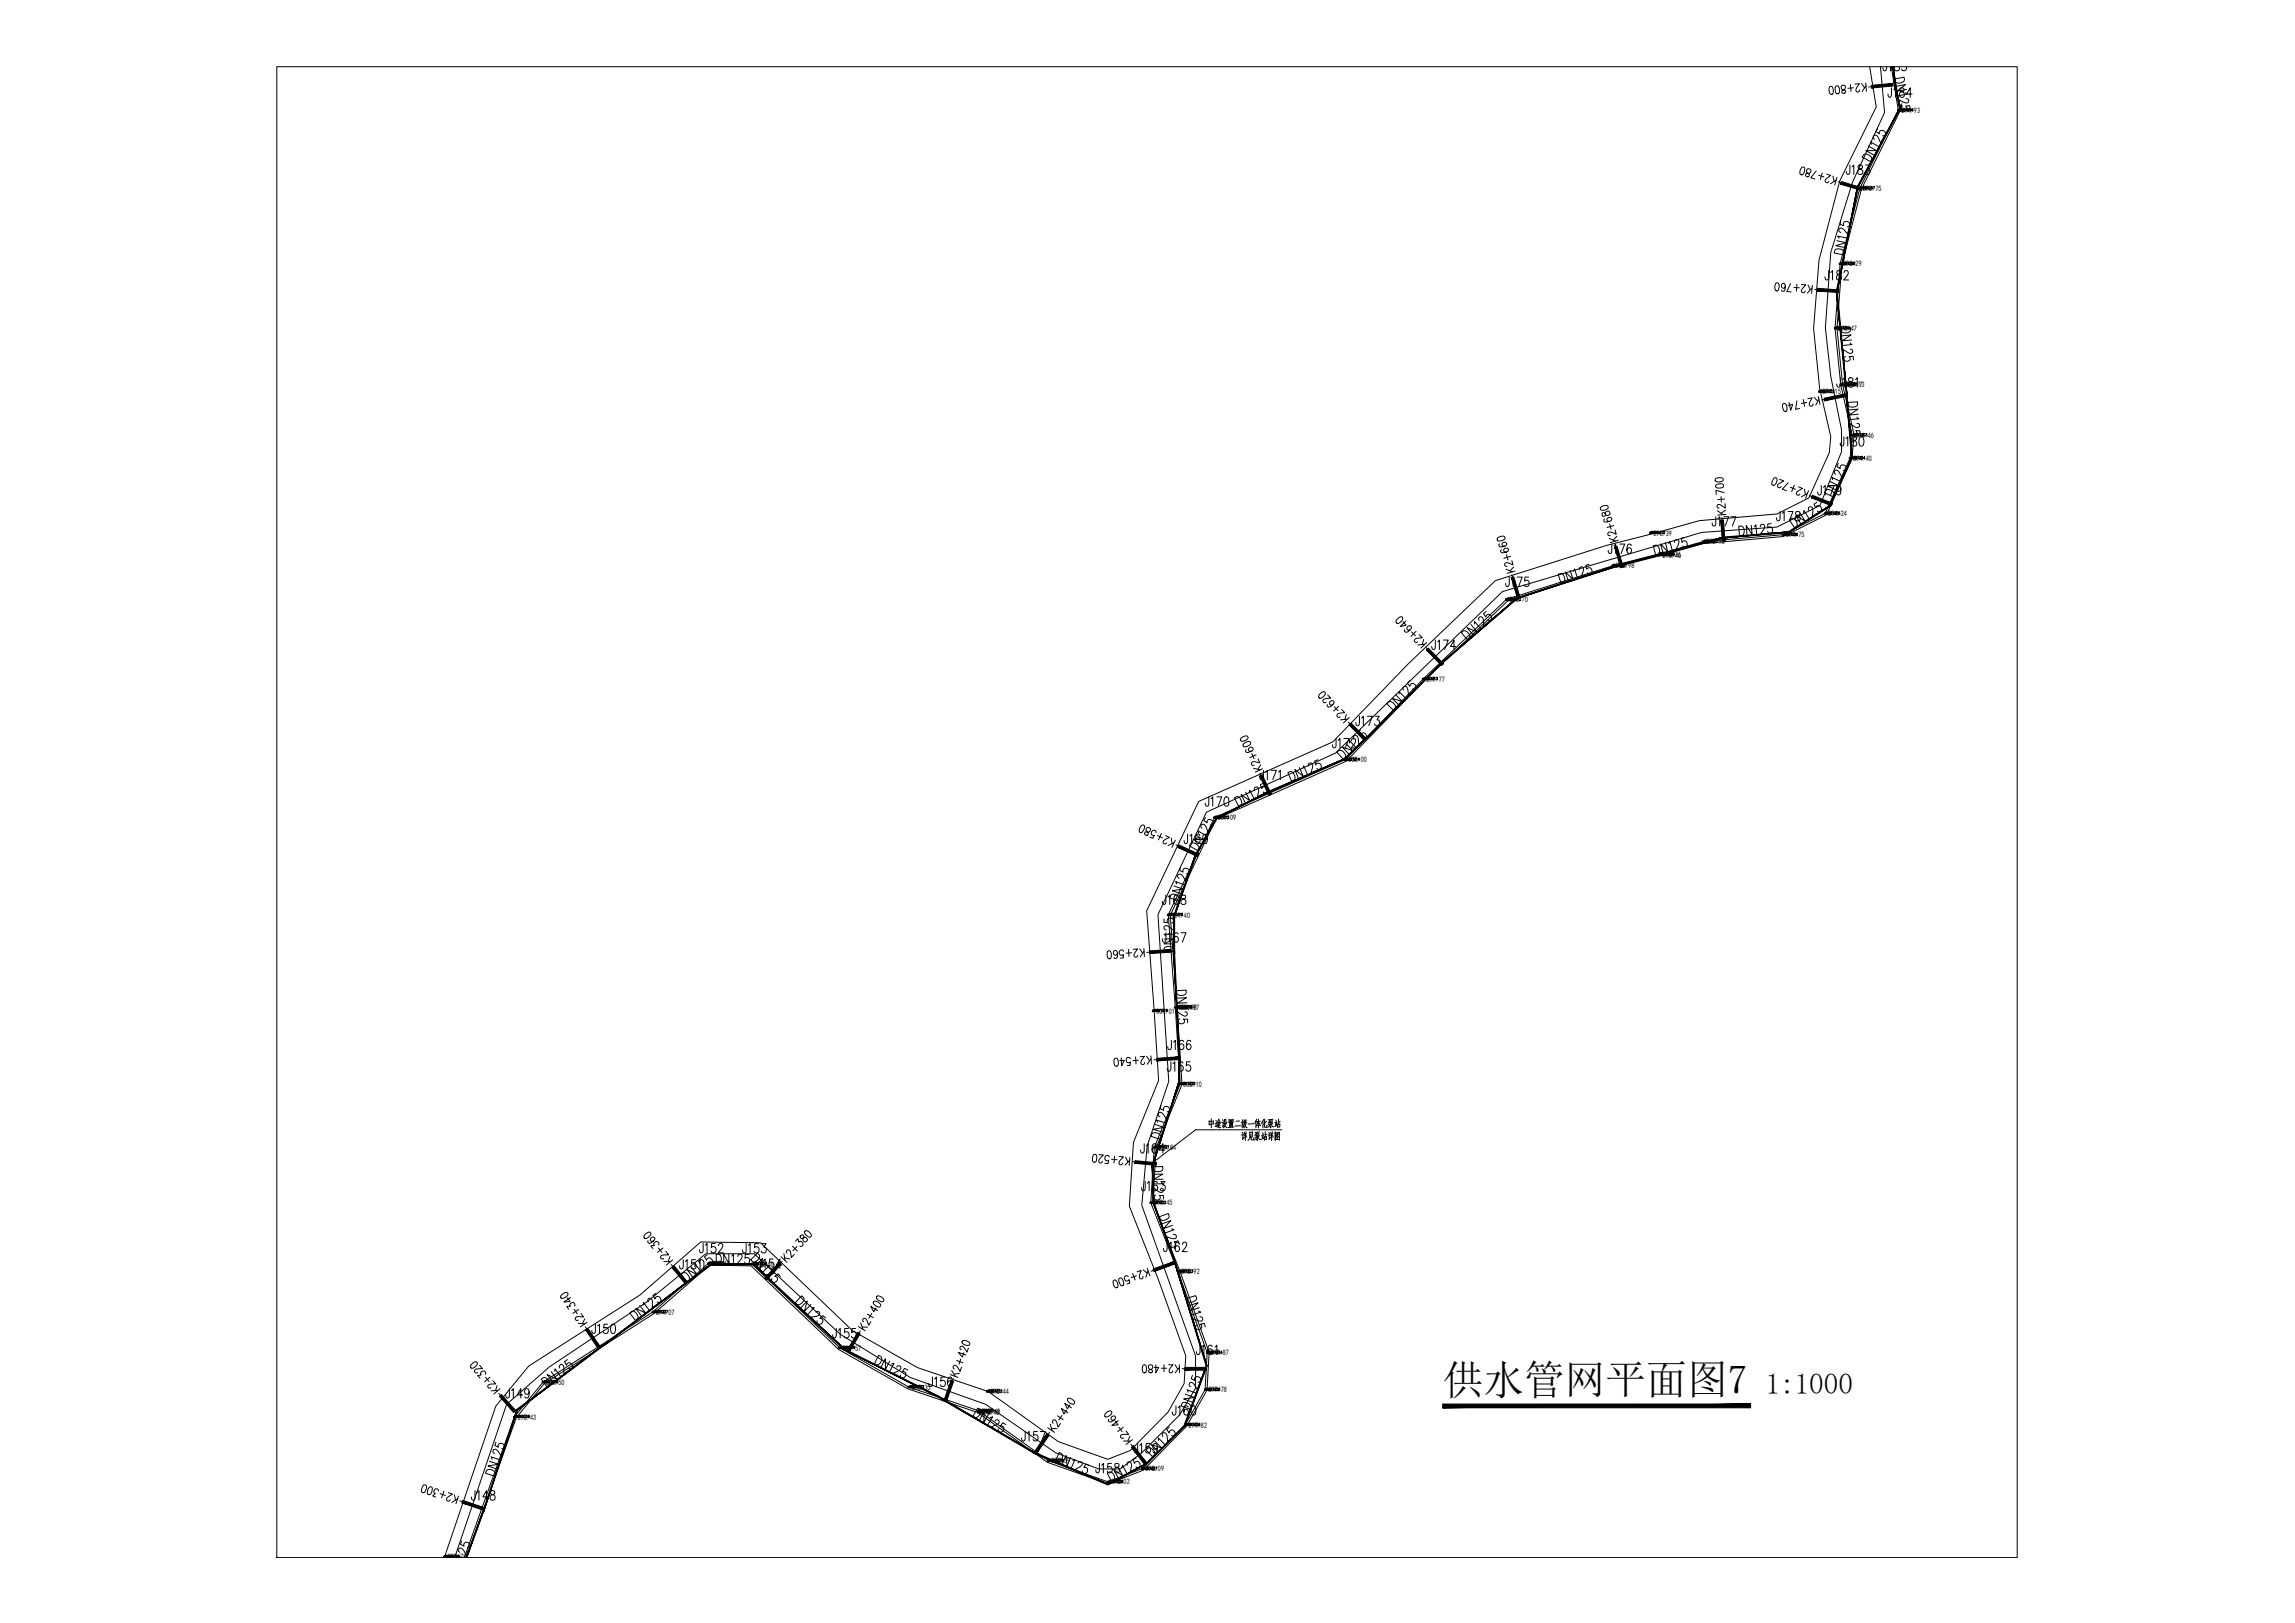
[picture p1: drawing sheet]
<svg xmlns="http://www.w3.org/2000/svg" width="594mm" height="420mm" viewBox="0 0 594 420" stroke-linecap="round" stroke-linejoin="round" font-family="sans-serif">
<defs><g id="words">
<text font-size="10.5" x="373.5" y="360.9">供水管网平面图7</text>
<text font-size="7.5" x="457.1" y="360.9">1:1000</text>
<g font-size="2">
<text x="492.2" y="29.3">291.93</text>
<text x="482.2" y="49.4">292.75</text>
<text x="477.1" y="69">293.29</text>
<text x="475.9" y="85.7">293.47</text>
<text x="477.3" y="100.3">294.17</text>
<text x="477.9" y="100.2">294.13</text>
<text x="471.8" y="102.1">294.15</text>
<text x="480.3" y="113.3">294.46</text>
<text x="479.7" y="119.3">294.40</text>
<text x="473.3" y="133.6">294.24</text>
<text x="428" y="138.6">296.39</text>
<text x="441.7" y="140.9">295.95</text>
<text x="462.4" y="139.1">294.75</text>
<text x="418.3" y="147.2">296.98</text>
<text x="430.3" y="144.1">296.36</text>
<text x="430.4" y="144.4">296.46</text>
<text x="390.8" y="155.9">298.70</text>
<text x="369.2" y="176.5">299.77</text>
<text x="349" y="197.3">300.00</text>
<text x="315.2" y="212.3">301.09</text>
<text x="303.3" y="237.5">301.40</text>
<text x="299.3" y="262.4">301.01</text>
<text x="305" y="261.5">300.98</text>
<text x="305.6" y="261.5">300.97</text>
<text x="306.3" y="281.3">300.10</text>
<text x="299.7" y="297.7">299.84</text>
<text x="298.7" y="312">299.45</text>
<text x="184.3" y="327.7">295.62</text>
<text x="195.5" y="327.9">296.46</text>
<text x="305.8" y="329.9">298.92</text>
<text x="169.8" y="340.4">294.07</text>
<text x="218.2" y="349.6">297.57</text>
<text x="313.3" y="350.9">297.87</text>
<text x="141.4" y="358.5">293.50</text>
<text x="236.1" y="359.8">298.35</text>
<text x="254.2" y="365.9">298.48</text>
<text x="256.4" y="360.9">298.44</text>
<text x="312.8" y="360.4">297.78</text>
<text x="134" y="367.5">293.43</text>
<text x="254" y="366.3">298.42</text>
<text x="307.7" y="369.6">297.82</text>
<text x="272.2" y="378.8">298.39</text>
<text x="296.5" y="380.9">298.09</text>
<text x="287.6" y="384.3">298.02</text>
<text x="115.9" y="403.6">293.78</text>
<text x="120.7" y="404.8">293.80</text>
<text x="121.2" y="404.8">293.68</text>
</g>
</g></defs>
<!-- layer: GCD -->
<g fill="#000" stroke="#000" stroke-width=".26">
<path d="M481.3 48.6l.1 .1zM476.2 68.2l.1 .1zM477 99.4v.2zM478.8 118.5l.1 .1zM389.8 155.1l.2 .1zM417.4 146.3v.2zM429.5 143.6v.1zM368.3 175.7l.1 .1zM304.1 260.7l.1 .1zM194.5 327.1l.1 .1zM140.4 357.7l.2 .1zM217.2 348.8l.2 .1z"/>
<path d="M253.1 365.5l.1 .1zM255.4 360.1l.2 .1zM286.7 383.5l.1 .1zM295.6 380.1l.1 .1z"/>
<path d="M491.3 28.5v.2zM491.4 28.5v.2z"/>
<path d="M491.4 28.5v.2zM491.4 28.5l.1 .2z"/>
<path d="M481.3 48.6l.1 .1zM481.3 48.7h.1zM481.4 48.7l-.1 .2z"/>
<path d="M481.4 48.7v.2zM481.4 48.7l.1 .2z"/>
<path d="M476.2 68.2l.1 .1zM476.2 68.3h.1zM476.2 68.4l.1-.1z"/>
<path d="M474.9 85v.1zM475 85v.1z"/>
<path d="M475 85v.1zM475 85l.1 .1z"/>
<path d="M476.4 99.5l.1 .1zM476.4 99.7l.1-.1z"/>
<path d="M476.6 99.5l-.1 .1zM476.5 99.4v.2zM476.4 99.5l.1 .1z"/>
<path d="M477.1 99.4l-.1 .2zM477 99.4v.2zM477 99.4v.2z"/>
<path d="M470.8 101.3l.1 .2zM470.9 101.3v.2z"/>
<path d="M470.9 101.3v.2zM470.9 101.3l.1 .2z"/>
<path d="M478.8 118.5l.1 .1zM478.8 118.7l.1-.1z"/>
<path d="M427.1 137.8l.1 .2zM427 138h.2zM427.1 138h.1z"/>
<path d="M427.3 137.8l-.1 .2zM427.2 137.8v.2zM427.1 137.8l.1 .2z"/>
<path d="M472.4 132.9l.2 .1zM472.4 132.9l.2 .1z"/>
<path d="M472.4 132.9l.2-.1zM472.4 132.8h.2z"/>
<path d="M389.8 155.1l.2 .1zM389.8 155.2h.2zM390 155.2l-.2 .1z"/>
<path d="M390 155.2v.1zM390 155.2v.1z"/>
<path d="M417.5 146.3l-.1 .2zM417.4 146.3v.2zM417.4 146.3v.2z"/>
<path d="M429.4 143.4v.1zM429.5 143.4v.2z"/>
<path d="M429.5 143.4v.2zM429.5 143.4l.1 .1z"/>
<path d="M429.6 143.6l-.1 .1zM429.5 143.5v.2zM429.5 143.6v.1z"/>
<path d="M368.3 175.7l.1 .1zM368.2 175.8h.2zM368.4 175.8l-.1 .1z"/>
<path d="M368.4 175.8v.1zM368.4 175.8l.1 .1z"/>
<path d="M348.2 196.6l.1 .1zM348.2 196.6h.1z"/>
<path d="M348.2 196.6h.1zM348.2 196.5l.1 .1z"/>
<path d="M314.3 211.5l.1 .2zM314.2 211.7h.2zM314.3 211.8l.1-.1z"/>
<path d="M314.5 211.5l-.1 .2zM314.4 211.5v.2zM314.3 211.5l.1 .2z"/>
<path d="M302.3 236.8v.1zM302.4 236.8v.2z"/>
<path d="M302.4 236.8l.1 .1zM302.4 236.8l.1 .1z"/>
<path d="M302.4 236.8h.2zM302.4 236.7h.1z"/>
<path d="M298.4 261.6l.1 .1zM298.4 261.8l.1-.1z"/>
<path d="M298.6 261.6l-.1 .1zM298.5 261.5v.2zM298.4 261.6l.1 .1z"/>
<path d="M304.1 260.7l.1 .1zM304.1 260.8h.1zM304.1 260.9l.1-.1z"/>
<path d="M304.7 260.7l.1 .1zM304.6 260.8h.2zM304.7 260.9l.1-.1z"/>
<path d="M304.9 260.7l-.1 .1zM304.8 260.6v.2zM304.7 260.7l.1 .1z"/>
<path d="M298.7 296.9l.1 .1zM298.7 297.1l.1-.1z"/>
<path d="M298.9 296.9l-.1 .1zM298.8 296.8v.2zM298.7 296.9l.1 .1z"/>
<path d="M305.4 280.5l.1 .1zM305.3 280.6h.2zM305.4 280.7l.1-.1z"/>
<path d="M305.6 280.5l-.1 .1zM305.5 280.5v.1zM305.4 280.5l.1 .1z"/>
<path d="M297.9 311.4h.1zM297.9 311.4h.2z"/>
<path d="M297.9 311.4h.2zM297.9 311.2l.1 .1z"/>
<path d="M168.9 339.6v.2zM169 339.6v.2z"/>
<path d="M169 339.6l.1 .2zM169 339.6l.1 .2z"/>
<path d="M169 339.6h.1zM169 339.5l.1 .1z"/>
<path d="M183.3 327v.2zM183.4 327v.2z"/>
<path d="M183.4 327l.1 .2zM183.4 327l.1 .2z"/>
<path d="M183.4 327h.2zM183.4 326.9h.1z"/>
<path d="M194.7 327.1l-.1 .1zM194.6 327.1v.1zM194.5 327.1l.1 .1z"/>
<path d="M304.8 329.1v.2zM304.9 329.1v.2z"/>
<path d="M304.9 329.1l.1 .2zM304.9 329.1l.1 .2z"/>
<path d="M304.9 329.1h.1zM304.9 329l.1 .1z"/>
<path d="M140.4 357.7l.2 .1zM140.4 357.8h.2zM140.4 357.9l.2-.1z"/>
<path d="M217.2 348.8l.2 .1zM217.2 348.9h.2zM217.2 349l.2-.1z"/>
<path d="M217.4 348.9v.2zM217.4 348.9l.1 .1z"/>
<path d="M235.1 359.1v.1zM235.2 359.1l-.1 .1z"/>
<path d="M235.2 359.1l.1 .1zM235.2 359.1l.1 .1z"/>
<path d="M312.4 350.1l.1 .1zM312.4 350.3l.1-.1z"/>
<path d="M312.6 350.1l-.1 .1zM312.5 350v.2zM312.4 350.1l.1 .1z"/>
<path d="M133.2 366.8l.1 .1zM133.2 366.8h.1z"/>
<path d="M133.2 366.8h.1zM133.2 366.6l.1 .1z"/>
<path d="M253.2 365.2v.1zM253.3 365.2v.2z"/>
<path d="M253.3 365.2v.2zM253.3 365.2l.1 .1z"/>
<path d="M253.3 365.5l-.1 .1zM253.2 365.4v.2zM253.1 365.5l.1 .1z"/>
<path d="M255.4 360.1l.2 .1zM255.4 360.2h.2zM255.6 360.2l-.2 .1z"/>
<path d="M255.6 360.2v.1zM255.6 360.2v.1z"/>
<path d="M271.3 378l.1 .2zM271.3 378.2h.1zM271.3 378.2h.1z"/>
<path d="M271.5 378l-.1 .2zM271.4 378v.2zM271.3 378l.1 .2z"/>
<path d="M306.7 368.9v.1zM306.8 368.9v.1z"/>
<path d="M306.8 368.9v.1zM306.8 368.9l.1 .1z"/>
<path d="M286.7 383.5l.1 .1zM286.7 383.6h.1zM286.7 383.7l.1-.1z"/>
<path d="M295.6 380.1l.1 .1zM295.7 380.2l-.1 .1z"/>
<path d="M295.7 380.2v.2zM295.7 380.2l.1 .1z"/>
<path d="M115 402.9l.1 .1zM114.9 403h.2zM115 403.1l.1-.1z"/>
<path d="M115.2 402.9l-.1 .1zM115.1 402.8v.2zM115 402.9l.1 .1z"/>
</g>
<!-- layer: ZDH -->
<g fill="none" stroke="#000" stroke-width=".26">
<path d="M491.4 28.5h.1M491.6 28.3v.1M491.6 28.2h.1M491.7 28.3l-.1 .3M491.8 28.1l-.1 .7M491.8 28.4h.3l-.1 .3M491.9 28.2l-.1 .6M492 28.2h-.2M492.3 28.7v-.3h.2l-.1 .3M492.4 28.1v.3M492.4 28.6l-.1 .1M492.4 28.5l-.1 .1"/>
<path d="M492.5 28.3h-.2M492.5 28.2h-.3M492.5 28.4h-.3M492.8 28.4v.3M492.8 28.4h.1zM492.8 28.3h.1M492.8 28.2h.2M492.9 28.3l-.1 .1M492.9 28.6l-.1 .1M492.9 28.5l-.1 .1M492.9 28.2v.2l.2-.1M492.9 28.5h.2l-.3 .3"/>
<path d="M493 28.3l.1-.1-.4 .1M493 28.4h.1l-.1 .1M493 28.6l.2 .1h-.2M493.3 28.2h.3l.1 .5M493.6 28.4l.1 .1M493.7 28.2l-.1 .2M493.8 28.3l.3-.1-.3 .6h.3M494.7 28.3l-.2 .2-.1-.3h.3v.5h-.3M495.2 28.2l-.2-.1a.36 .36 0 0 0-.2 .4 .36 .36 0 0 0 .3 .3 .2 .2 0 0 0 .1-.3 .2 .2 0 0 0-.3 0v.1M481.4 48.7h.1M481.7 48.5v.1M481.7 48.3l.1 .1"/>
<path d="M481.8 48.5l-.1 .3M481.8 48.3l-.1 .7M481.9 48.6h.2l-.1 .3M482 48.4l-.2 .6M482.1 48.3l-.2 .1M482.3 48.9v-.3h.2v.3M482.4 48.3v.3M482.5 48.8l-.2 .1M482.5 48.7l-.2 .1M482.5 48.4h-.2M482.5 48.5h-.2M482.6 48.6h-.4"/>
<path d="M482.8 48.6v.3M482.8 48.6l.1 .1zM482.8 48.3h.3M482.8 48.5h.1M482.9 48.5l-.1 .1M482.9 48.8l-.1 .1M482.9 48.7l-.1 .1M483 48.3v.2M483 48.6h.1l-.1 .1M483 48.5h.1M483.1 48.9h.1l-.2-.1 .1-.1-.2 .3M483.1 48.5h-.3"/>
<path d="M483.3 48.4l.3-.1v.4l.2 .2M483.6 48.6l.1 .1M483.7 48.4l-.1 .2M483.9 48.5v-.2l.3 .1-.4 .6h.4M484.7 48.6l-.2 .1a.2 .2 0 0 1-.1-.2 .2 .2 0 0 1 .2-.2 .36 .36 0 0 1 .1 .4 .36 .36 0 0 1-.3 .3v-.1M484.9 48.3h.4l-.3 .7M476.3 68.3h.1M476.5 68l.1 .1M476.6 67.9h.1M476.7 68l-.2 .4M476.7 68.1h.3l-.1 .4M476.9 67.9l-.2 .6"/>
<path d="M477 67.9h-.3l-.1 .6M477.2 68.2v.3M477.2 68.2h.2l-.1 .3M477.2 68.3h.2M477.3 67.9v.2M477.4 68.3l-.2 .1M477.4 68l-.2 .1M477.5 68.1l-.4 .1M477.5 67.9l-.3 .1M477.7 67.9v.2M477.7 68h.3M477.7 68.1v.4"/>
<path d="M477.7 68.2h.1M477.7 68h.1M477.7 68.1h.1M477.8 68.3l-.1 .1M477.8 67.9v.1M477.8 68.3l.3 .2h-.1M477.9 68.2l.1-.1-.2 .1 .2 .1-.2 .2M477.9 68.1h.1M478 67.9h-.3M478 68h-.1M478.2 67.9h.3l-.1 .3 .2 .3M478.4 68.1l.2 .1"/>
<path d="M478.6 68l-.1 .1M478.7 68l.1-.1a.2 .2 0 0 1 .2 0 .2 .2 0 0 1 0 .3l-.3 .3h.4M479.6 68.1v.1a.2 .2 0 0 1-.3 0 .2 .2 0 0 1 0-.3 .3 .3 0 0 1 .3 .3 .3 .3 0 0 1-.3 .3M479.8 67.9v.2l.3 .1a.2 .2 0 0 1 0 .3 .2 .2 0 0 1-.3 0v-.3l.3-.2zM475 85h.1M475.2 84.8h.1M475.3 84.6v.1M475.3 84.8l-.1 .2M475.4 84.5l-.1 .7M475.4 84.8h.3l-.1 .3M475.6 84.6l-.2 .6M475.6 84.6h-.2"/>
<path d="M475.9 85.1v-.2h.3l-.2 .2M476 84.5v.3M476.1 85l-.2 .1M476.1 85h-.2M476.1 84.7l-.2 .1M476.2 84.6l-.3 .1M476.2 84.8h-.4M476.4 84.9l.1-.1-.1 .4 .3-.2h-.2M476.4 84.7h.1M476.4 84.6h.3M476.5 99.6h.1M476.5 84.8h-.1"/>
<path d="M476.5 85l-.1 .1M476.5 85h-.1M476.5 84.6v.2h.2M476.6 84.7l.1-.1-.3 .2M476.6 84.8h.1l-.1 .1M476.6 85l.2 .2-.1-.1M476.7 99.4h.1M476.7 99.2l.1 .1M476.8 99.4l-.1 .3M476.9 84.7l.3-.1 .1 .6M476.9 99.4h.3l-.1 .4M477 99.3l-.1 .5"/>
<path d="M477 99.6h.1M477.1 99.2h-.2l-.1 .6M477.2 84.8l.1 .1M477.3 99.3v.1M477.3 84.7l-.1 .1M477.3 99.1l.1 .1M477.4 99.5v.3l.1-.1M477.4 99.5h.2l-.1 .3M477.4 84.7l.3-.1-.3 .6h.4M477.4 99.3l-.1 .4M477.5 99.1l-.2 .7M477.5 99.4h.2l-.1 .3"/>
<path d="M477.5 99.6h-.1M477.6 99.4h-.2M477.6 99.2l-.2 .6M477.6 99.3h-.3M477.6 99.4l-.3 .1M477.7 99.1l-.2 .1v.2M477.8 99.2v.2M477.8 99.3h.4M477.9 99.4v.4M477.9 99.5l.1-.1-.1 .2M477.9 99.4h.1M477.9 99.6h.1"/>
<path d="M477.9 99.4v.4l.1-.1M477.9 99.5l.3-.1-.1 .3M478 99.3h.1M478 99.2v.2l.1-.1M478 99.6h.1l-.2 .2M478 99.7l.3 .1h-.2M478.1 99.5l.1-.1-.1 .1M478.1 99.1v.3M478.1 99.5l-.2 .1M478.1 99.6l-.2 .1M478.1 99.2h-.2M478.2 99.2l-.3 .1"/>
<path d="M478.2 99.4h-.4M478.3 84.8l-.2 .2-.1-.4h.3v.5h-.3M478.4 99.3l.2-.1 .2 .6M478.4 99.4v.3M478.4 99.4h.2zM478.4 99.6v.1M478.5 99.3v.1M478.6 99.2v.2l.2-.1-.2 .1M478.6 99.4l.2 .1M478.6 99.4l.1 .1zM478.6 99.3l.2-.1-.4 .1M478.7 99.7v-.2l-.2 .3"/>
<path d="M478.7 99.1l-.2 .1M478.8 84.8l-.2 .2-.1-.1 .1-.4a.35 .35 0 0 1 .2 .4 .35 .35 0 0 1-.3 .3v-.1M478.9 99.1h.3v.3a.23 .23 0 0 1 0 .4 .23 .23 0 0 1-.3 0v-.1M478.9 99.2h.3l.2 .5M479.2 99.4l.1 .1M479.3 99.3l-.1 .1M479.5 99.1h.3l-.2 .3a.2 .2 0 0 1 .2 .3 .2 .2 0 0 1-.3 0M480 99.3v-.1a.32 .32 0 0 1 .3 .3 .32 .32 0 0 1-.3 .3zM480 99.1a.28 .28 0 0 1 .4 .3 .28 .28 0 0 1-.4 .3zM480.5 99.2l.1-.1v.7M470.9 101.3h.1M471.2 101.1v.1"/>
<path d="M471.2 101h.1M471.3 101.1l-.1 .4M471.4 101l-.2 .6M471.4 101.2h.2l-.1 .3M471.5 101l-.2 .6M471.6 101h-.2M471.8 101h.3M471.8 101.1h.2M471.8 101.5v-.2h.3l-.1 .3M471.9 100.9l.1 .3M472 101.4l-.2 .1M472 101.3l-.2 .1"/>
<path d="M472.1 101.2h-.4M472.3 101.2v.3M472.3 101.3l.2-.1zM472.3 101.4v.1M472.4 101.1h.1M472.5 101v.2l.1-.1M472.5 101.1l.2-.1-.4 .1M472.5 101.2v.1M472.6 101.6v-.3l-.2 .3M472.6 101h-.2M472.8 101h.3l.2 .6M473.1 101.2l.1 .1"/>
<path d="M473.2 101l-.1 .2M473.4 100.9h.3l-.2 .3a.21 .21 0 0 1 .2 .3 .21 .21 0 0 1-.3 0M473.9 101a.32 .32 0 0 1 .4 .3 .32 .32 0 0 1-.4 .3zM474.4 101.1l.3-.1-.3 .6h.4M478.9 118.6h.1M479.1 118.4h.1M479.2 118.2v.1M479.2 118.4l-.1 .3M479.3 118.2l-.1 .6M479.3 118.2h.2M479.3 118.4h.3l-.1 .4M479.5 112.6h.1"/>
<path d="M479.5 118.3l-.2 .5M479.7 112.4v.1M479.7 112.3h.1M479.8 112.4l-.1 .3M479.8 118.5v.3M479.8 118.5h.2l-.1 .3M479.8 118.6h.2M479.9 112.2l-.2 .7M479.9 112.3h.2M479.9 112.5l.2-.1-.1 .4M479.9 118.2v.2M480 118.7h-.2"/>
<path d="M480 112.3l-.2 .6M480 118.4h-.2M480 118.3h-.3M480 118.4l-.3 .1M480.3 118.2v.2M480.3 118.5v.1M480.3 118.4h.1M480.3 112.8v-.2l.3-.1-.1 .3M480.3 112.7h.2M480.3 112.6h.2M480.4 118.4l-.1 .4 .3-.1-.2-.1M480.4 118.6v.1"/>
<path d="M480.4 112.2l.1 .3M480.4 118.2v.2l.2-.1h-.3M480.4 118.7l.3 .1h-.1M480.5 118.5l.1-.1-.1 .2M480.5 118.4h.1M480.6 112.4h-.3M480.6 118.2h-.3M480.6 112.3l-.3 .1M480.6 112.5h-.4M480.8 112.3l.2 .2v-.2M480.8 112.4h.3M480.8 118.3l.3-.1 .1 .6"/>
<path d="M480.9 112.5v.3M480.9 112.5v.1M480.9 112.7l.2-.1-.2 .3M480.9 112.7h.1M481 112.5h.1l-.1 .1M481 112.7l.2 .2-.1-.1M481 118.4l.2 .2M481.1 112.2l-.2 .1M481.1 112.4h.1M481.2 118.3l-.1 .1M481.4 112.3h.2l.2 .5M481.4 118.2h.3l-.2 .2 .2 .1a.23 .23 0 0 1-.1 .3 .23 .23 0 0 1-.3 0v-.1"/>
<path d="M481.6 112.5l.1 .1M481.7 112.4v.1M481.9 112.2h.3l-.2 .3h.2a.24 .24 0 0 1 0 .3 .24 .24 0 0 1-.3 .1v-.1M482.8 118.7h-.4l.2-.5v.7M483 112.2h.3l-.2 .3h.2a.24 .24 0 0 1-.1 .3 .24 .24 0 0 1-.3 .1v-.1M427.2 138h.1M427.4 137.7l.1 .1M427.5 137.5l.1 .1M427.6 137.7l-.2 .3M427.6 137.5l-.1 .7M427.6 137.6h.2M427.6 137.8h.2v.3"/>
<path d="M427.7 137.6l-.1 .6M428.1 137.8v.3M428.1 137.9l.2-.1-.1 .3M428.2 137.5v.3M428.3 138h-.2M428.3 137.9l-.2 .1M428.3 137.6l-.2 .1M428.3 137.7l-.2 .1M428.4 137.8h-.4M428.6 137.6v.1M428.6 137.6l.3 .1M428.6 137.8v.3"/>
<path d="M428.6 137.8h.1l-.1 .1M428.6 138h.1M428.6 137.8h.1M428.7 137.7h-.1M428.7 138h-.1M428.7 137.6v.1M428.7 137.8h.2l-.2 .1M428.7 138l.2-.1-.2 .3M428.7 138l.3 .2-.1-.1M428.8 137.7h.1M428.9 137.5l-.3 .1M428.9 137.7l-.1 .1"/>
<path d="M429.1 137.6h.3l-.1 .3 .2 .2M429.3 137.8l.2 .1M429.5 137.7l-.1 .1M429.7 137.5h.2l-.1 .3 .2 .2-.2 .2-.2-.1M430.1 137.6l.2-.1v.7M441.1 140v.1M441.1 139.8l.1 .1M441.2 140l-.1 .3M441.3 139.8l-.2 .6M441.4 139.9l-.2 .5M441.5 139.8l-.2 .1M441.8 139.8l.1 .2"/>
<path d="M441.9 140h-.2M442 139.9h-.3M442.2 139.8v.2M442.2 139.9l.4-.1-.2 .2M442.2 140v.4M442.3 139.8h.2M442.4 139.8v.2M442.4 140h.1M442.8 139.9l.2-.1 .2 .6M443.1 139.9v.3M443.3 139.8h.3l-.2 .2 .2 .1a.23 .23 0 0 1 0 .3 .23 .23 0 0 1-.3 0v-.1M444.3 139.8h.4l-.3 .7"/>
<path d="M461.5 138.4h.1M461.7 138.2l.1 .1M461.8 138v.1M461.9 138.2l-.1 .3M462 138.3l.2-.1-.1 .4M462.1 138.1l-.2 .5M462.2 138h-.3l-.1 .6M462.4 138.6v-.3h.2v.3M462.4 138.4h.2M462.4 138.5h.2M462.5 138v.3M462.6 138.2h-.2"/>
<path d="M462.6 138.1h-.2M462.6 138.3l.2-.1-.5 .1M462.9 138v.2M462.9 138.3h.1l-.1 .1M463 138.2l.2-.2-.1 .2M463 138.4v.1M463 138.2l-.1 .4M463.1 138l-.1 .2h.2M463.1 138.3h.1l-.1 .1M463.1 138.4h.1l-.3 .2M463.1 138.5l.2 .1h-.1M463.2 138h-.3"/>
<path d="M463.4 138.1l.3-.1 .1 .6M463.8 138.1v.3M464 138h.3l-.2 .3 .2 .2-.2 .2-.2-.1M464.5 138a.28 .28 0 0 1 .3 .3 .28 .28 0 0 1-.3 .3zM465.3 138.1v-.1a.3 .3 0 0 0-.3 .3 .3 .3 0 0 0 .3 .3l-.2-.3-.1 .2M472.4 132.9h.1M472.6 132.7l.1 .1M472.7 132.5l.1 .1M472.8 132.7l-.1 .3M472.9 132.8l.2-.1-.1 .4M473 132.6l-.2 .5M473.1 132.5h-.3l-.1 .6"/>
<path d="M473.3 133.1v-.3h.2v.3M473.4 133h.1M473.4 132.9h.1M473.4 132.5v.3M473.5 132.7h-.2M473.6 132.6h-.3M473.6 132.8h-.4M473.8 132.5v.2M473.8 132.6l.4-.1-.2 .2M473.8 132.8h.1l-.1 .1M473.8 132.7h.1M474 132.5l-.2 .6"/>
<path d="M474 132.8h.1l-.1 .1M474 132.7h.1M474.1 133.1l-.3-.1 .3-.1-.2 .2M474.1 132.5h-.2M474.3 132.6l.3-.1 .2 .6M474.7 132.6v.3M474.9 132.5h.3l-.2 .3 .2 .2-.1 .2-.3-.1M475.4 132.5a.32 .32 0 0 1 .3 .3 .32 .32 0 0 1-.3 .3zM476.2 132.5h-.3l.1 .2a.23 .23 0 0 1 .3 .3 .23 .23 0 0 1-.4 .1M390 155.2h.1M390.2 154.9v.1M390.2 154.8l.1 .1"/>
<path d="M390.3 154.9l-.1 .4M390.4 154.7l-.2 .7M390.4 155h.2v.3M390.5 154.9l-.2 .5M390.6 154.8h-.2M390.8 154.9h.3M390.8 155.1v.2M390.8 155.1h.3l-.1 .2M390.9 154.7v.3M391 155.2l-.2 .1M391 155.2h-.2M391.1 155h-.4"/>
<path d="M391.1 154.8l-.3 .1M391.3 154.9h.4M391.4 155.1l-.1 .2M391.4 155.3l.3 .1-.1-.1M391.4 154.9v.1M391.5 154.8v.1M391.5 155h.2l-.3 .2M391.5 155.2h.1l-.2 .2M391.5 154.9v.1M391.6 154.8h-.3l.1 .1M391.9 154.9l.2-.1v.4l.2 .2M392.1 155l.1 .1"/>
<path d="M392.2 154.9l-.1 .1M392.4 154.7h.3l-.2 .3h.2a.22 .22 0 0 1 0 .4 .22 .22 0 0 1-.4-.1M392.9 154.9l.1-.2v.7M393.3 154.9l.1-.2 .2 .2-.3 .5h.4M417.4 146.5h.1M417.6 146.2l.1 .1M417.7 146.1h.1M417.8 146.2l-.2 .4M417.9 146.3h.2l-.1 .3M418 146.1l-.2 .6M418.1 146.1h-.2l-.2 .6M418.3 146.3v.4l.2-.2"/>
<path d="M418.3 146.4h.3l-.1 .2M418.4 146.1l.1 .2M418.5 146.4l-.2 .1M418.5 146.2l-.2 .1M418.6 146.1l-.3 .1M418.6 146.3h-.4M418.8 146.1v.1M418.8 146.1h.4l-.2 .1M418.8 146.3h.1M418.9 146.5l-.1-.2v.3M418.9 146.2h-.1M418.9 146.5l-.1 .1"/>
<path d="M419 146.1v.1M419 146.3h.1l-.1 .1M419 146.5l.1-.1-.2 .3M419 146.5l.2 .2-.1-.1M419.1 146.1h-.2M419.1 146.2l-.1 .1M419.3 146.1h.3l.2 .5M419.6 146.3l.1 .1M419.7 146.2l-.1 .1M419.9 146h.3l-.2 .3a.21 .21 0 0 1 .2 .3 .21 .21 0 0 1-.4 0M420.4 146.1l.1-.1v.7M420.8 146.1l.1-.1v.7"/>
<path d="M429.5 143.4h.1M429.5 143.7h.1M429.7 143.2l.1 .1M429.8 143.4v.1M429.8 143v.1M429.8 143.3h.1M429.9 143.2l-.1 .3M429.9 143l-.1 .6M429.9 143.4l-.1 .4M430 143.3l.2-.1-.1 .4M430 143.3l-.2 .6M430 143.3h.2"/>
<path d="M430 143.5h.2l-.1 .3M430.1 143.1l-.2 .5M430.1 143.3l-.2 .6M430.2 143h-.3M430.4 143.3v.3M430.4 143.6v.2M430.4 143.6h.3l-.1 .2M430.5 143l.1 .6v-.3h-.2M430.6 143.5h-.2M430.6 143.1l-.2 .1M430.6 143.7l-.1 .1M430.6 143.6l-.2 .1"/>
<path d="M430.6 143l-.3 .1M430.6 143.2l-.3 .1M430.6 143.4l-.2 .1M430.7 143.3l-.3 .1h.2M430.7 143.5h.1l-.5 .1M430.9 143v.2M430.9 143.1l.3-.1v.2M430.9 143.3v.3l.1-.1M430.9 143.3h.1h-.1M430.9 143.3l.1 .1M430.9 143h.3M430.9 143.5h.2"/>
<path d="M431.1 143v.2M431.1 143.3l.1-.1-.1 .1M431.1 143.7l-.2 .1M431.1 143.6h.2l-.2-.2h.1l-.3 .2v.2M431.1 143.3v.2l.2-.2-.4 .1M431.1 143.7l.1-.1-.2 .3M431.1 143.7l.2 .2-.1-.1M431.2 143.3h-.2M431.2 143.4v.1M431.4 143.1l.3-.1v.5M431.4 143.3h.3l.2 .5M431.7 143.3h.1"/>
<path d="M431.8 143.1l-.1 .1M431.8 143.4l-.1 .1M432 143h.3l-.2 .2a.21 .21 0 0 1 .2 .3 .21 .21 0 0 1-.4 0M432 143.2h.3l-.2 .3 .2 .2-.1 .2-.2-.1M432.5 143h.1a.35 .35 0 0 1 .2 .3 .35 .35 0 0 1-.3 .3zM432.5 143.3a.28 .28 0 0 1 .4 .3 .28 .28 0 0 1-.4 .2zM433 143l.2 .3a.22 .22 0 0 1 .1 .3 .22 .22 0 0 1-.3 0 .22 .22 0 0 1 .1-.3l.2-.3zM433.4 143.5l-.1 .1a.2 .2 0 0 1-.3-.2 .2 .2 0 0 1 .3-.1v.5h-.2M440.8 140.2h.1M441.3 140.1l.2-.1-.1 .4M441.7 140.1v.3M441.7 140.2l.3-.1-.1 .3"/>
<path d="M441.7 140.3h.2M441.7 140.2h.2M442 140l-.4 .1M442.2 140.1v.1M442.2 140.3h.1M442.3 140.2l-.1 .1M442.4 140.1l.1-.1-.1 .2M442.5 140.4h.1l-.2-.2h.1l-.2 .2M368.4 175.8h.1M368.6 175.6h.1M368.7 175.4l.1 .1M368.8 175.6l-.2 .3"/>
<path d="M368.8 175.3l-.1 .7M368.8 175.6h.3l-.1 .3M369 175.4l-.2 .6M369 175.4h-.2M369.3 175.9v-.2h.2l-.1 .2M369.4 175.3v.3M369.5 175.9h-.2M369.5 175.8h-.2M369.5 175.5l-.2 .1M369.6 175.6h-.4M369.6 175.4l-.3 .1M369.8 175.6v.3"/>
<path d="M369.8 175.7h.1M369.8 175.4h.3M369.8 175.5h.1M369.9 175.9h-.1M369.9 175.8h-.1M369.9 175.4l-.1 .2v-.2l.3 .1M370 175.6l-.1 .1M370 175.5h.1M370 175.6h.1M370.1 175.9l.1 .1-.3-.2h.2l-.2 .2M370.3 175.5l.3-.1-.1 .3 .2 .3M370.5 175.6l.2 .1"/>
<path d="M370.7 175.5l-.1 .1M370.9 175.3h.3l-.2 .3h.1a.22 .22 0 0 1 0 .4 .22 .22 0 0 1-.3-.1M371.3 175.5l.2-.2v.7M371.8 175.3h.3l-.2 .3a.21 .21 0 0 1 .2 .3 .21 .21 0 0 1-.3 0M348.2 196.6h.1M348.4 196.4l.1 .1M348.5 196.3h.1M348.6 196.4l-.2 .3M348.6 196.2l-.1 .7M348.6 196.5h.3l-.1 .3M348.7 196.3l-.1 .6M348.9 196.3h-.3"/>
<path d="M349.1 196.6v.2M349.1 196.6l.2-.1-.1 .3M349.1 196.7h.2M349.2 196.2v.3M349.2 196.6l-.1 .1M349.3 196.3h-.3M349.3 196.4h-.2M349.4 196.5h-.4M349.6 196.3h.3M349.6 196.5h.1l-.1 .1M349.6 196.7h.1M349.6 196.4h.1"/>
<path d="M349.7 196.4l-.1 .4M349.7 196.6l-.1 .1M349.7 196.3v.1M349.7 196.5h.2l-.2 .1M349.7 196.6h.2l-.2 .3M349.7 196.7l.2 .1M349.9 196.3h-.3l-.1 .1M349.9 196.3v.1M350.1 196.3h.3l-.1 .3 .2 .3M350.5 196.3v.3M350.6 196.2h.3l-.1 .3a.21 .21 0 0 1 .1 .3 .21 .21 0 0 1-.3 0M351.1 196.3l.2-.1v.7"/>
<path d="M351.9 196.7h-.3l.2-.5v.7M314.4 211.7h.1M314.6 211.4v.1M314.6 211.2l.1 .1M314.7 211.4l-.1 .4M314.8 211.2l-.2 .7M314.8 211.3h.2M314.8 211.5h.2v.3M314.9 211.3l-.2 .6M315.3 211.8v-.3h.2l-.1 .3M315.4 211.2v.3M315.5 211.7l-.2 .1"/>
<path d="M315.5 211.6l-.2 .1M315.5 211.3l-.3 .1M315.5 211.4l-.2 .1M315.5 211.5h-.3M315.8 211.3v.1M315.8 211.5v.3M315.8 211.5v.1M315.8 211.5h.1M315.8 211.7v.1M315.9 211.4h-.1M315.9 211.3v.2l.2-.2-.3 .1M315.9 211.5h.2z"/>
<path d="M316 211.8l.2 .1-.3-.2 .1-.1-.2 .3M316 211.2l-.2 .1M316 211.4v.1M316.3 211.3h.3l-.1 .3 .2 .2M316.5 211.5l.2 .1M316.6 211.4v.1M316.9 211.2h.2l-.1 .3 .1 .2-.1 .2-.2-.1M317.3 211.4l.1-.2v.7M318 211.2h-.2l.1 .3a.23 .23 0 0 1 .2 .2 .23 .23 0 0 1-.3 .2l-.1-.1M302.4 236.8h.1M302.7 236.6v.1M302.7 236.4l.1 .1"/>
<path d="M302.8 236.6l-.1 .3M302.8 236.4l-.1 .7M302.9 236.7l.2-.1-.1 .4M303 236.5l-.2 .6M303.1 236.4l-.2 .1M303.3 236.7v.3M303.3 236.8l.3-.1-.1 .3M303.4 236.4v.3M303.5 236.9h-.2M303.5 236.8l-.2 .1M303.5 236.6h-.2M303.6 236.5h-.3"/>
<path d="M303.6 236.6l-.4 .1M303.8 236.7h.1l-.1 .1M303.9 236.6l-.1-.1h.4l-.2 .1M303.9 236.9h.1M304 236.4l-.2 .6M304 236.7l.1 .1-.3 .1M304.1 236.4l-.3 .2M304.1 237v-.2l-.2 .3M304.1 236.6h-.1M304.3 236.5l.3-.1 .1 .6M304.6 236.6l.1 .2M304.7 236.5l-.1 .2"/>
<path d="M304.9 236.4h.3l-.2 .2a.21 .21 0 0 1 .2 .3 .21 .21 0 0 1-.4 0M305.4 236.5l.1-.1v.7M306.1 236.5h-.3v.5l.3 .1v-.4l-.3 .2M298.5 261.7h.1M298.7 261.5h.1M298.7 261.3l.1 .1M298.8 261.5l-.1 .3M298.9 261.3l-.1 .6M298.9 261.3h.2M298.9 261.5h.3l-.1 .4M299 261.4l-.1 .5M299.4 261.6v.2"/>
<path d="M299.4 261.6h.2l-.1 .3M299.5 261.3v.2M299.5 261.7l-.1 .1M299.5 261.7h-.1M299.6 261.5h-.2M299.6 261.4h-.3M299.6 261.5l-.4 .1M299.8 261.3v.2M299.8 261.4l.4-.1-.2 .2M299.9 261.6l.1-.1-.1 .2M299.9 261.7h.1M300 261.5l-.1 .4 .2-.2h-.1"/>
<path d="M300 261.4l-.1 .1M300 261.7l-.1 .1M300 261.3v.2M300 261.7l.3 .2h-.2M300 261.6l.2-.1-.2 .1M300.1 261.3h-.2M300.4 261.4l.2-.1 .2 .6M300.6 261.5l.2 .1M300.8 261.4l-.2 .1M300.9 261.2h.3v.3a.23 .23 0 0 1 0 .4 .23 .23 0 0 1-.3 0v-.1M301.4 261.4l.1-.2v.8M302.2 261.5l-.3 .2v-.4l.3 .1v.4h-.3"/>
<path d="M304.2 260.8h.1M304.4 260.6l.1 .1M304.5 260.4l.1 .1M304.6 260.6l-.2 .3M304.7 260.4l-.2 .6M304.7 260.7l.2-.1-.1 .4M304.7 260.5l-.1 .5M304.8 260.8h.1M304.9 260.4l-.2 .1M305 260.6h.1M305 260.4l.1 .1M305.1 260.7v.3"/>
<path d="M305.1 260.8l.2-.1v.3M305.1 260.6l-.1 .3M305.1 260.9h.2M305.2 260.4v.2h.3l-.1 .4M305.2 260.4l-.1 .6M305.2 260.4h.2M305.3 260.8l-.2 .1M305.3 260.6h-.2M305.3 260.5l-.1 .5M305.4 260.6l-.4 .1M305.4 260.5h-.3M305.6 260.4v.2"/>
<path d="M305.6 260.5h.3M305.6 260.6v.4M305.6 260.7l.2 .1M305.6 260.9h.1M305.6 260.4h.3M305.7 260.7v.2M305.7 260.7h.2l-.1 .3M305.7 260.6h-.1M305.7 260.8l-.1 .1M305.8 260.9l.2 .1h-.1M305.8 260.9h-.1M305.9 260.6h-.1v-.2l.1 .2-.2 .4"/>
<path d="M305.9 260.6h-.2M305.9 260.5l-.1 .1M305.9 260.5l-.2 .1M305.9 260.6l-.4 .1M306.1 260.4l.2 .2v-.2M306.2 261l.1-.4-.1 .2h.2l-.2 .2M306.2 260.9l.4 .1h-.2M306.2 260.6h.1M306.4 260.7l.1 .1M306.4 260.6h.1M306.4 260.4h-.2M306.5 260.5h-.4l.3-.1v.4l.2 .2"/>
<path d="M306.5 260.5l-.1 .1M306.7 260.4h.3l-.2 .2 .1 .1a.21 .21 0 0 1 0 .3 .21 .21 0 0 1-.3-.1M306.7 260.5l.2-.1 .2 .6M306.9 260.6l.2 .1M307.1 260.5l-.2 .1M307.2 260.5l.1-.1v.7M307.2 260.4h.3v.2a.23 .23 0 0 1 0 .4 .23 .23 0 0 1-.3 0v-.1M307.6 260.4h.4l-.3 .7M307.7 260.5l.1-.1v.7M308.2 260.4l.1 .2a.22 .22 0 0 1 .2 .3 .22 .22 0 0 1-.2 .2 .26 .26 0 0 1-.1-.4 .26 .26 0 0 1 .3-.1v-.2zM298.8 297h.1M299 296.8h.1"/>
<path d="M299.1 296.6l.1 .1M299.2 296.8l-.2 .3M299.2 296.6l-.1 .6M299.2 296.8h.3l-.1 .4M299.4 296.7l-.2 .5M299.5 296.6h-.3M299.7 296.8h.2M299.7 297.1v-.2h.3l-.2 .3M299.8 296.6v.2M299.9 297.1h-.2M299.9 297h-.2M300 296.7h-.3"/>
<path d="M300 296.8l-.4 .1M300.2 296.8v.4M300.2 296.9l.1-.1zM300.2 297v.1M300.3 296.7v.1M300.3 296.6v.2M300.4 296.9l.1-.1zM300.4 296.7h.1M300.5 297.2v-.2l-.2 .2M300.5 296.6h-.2M300.5 296.8h-.1M300.5 296.7l-.3 .1"/>
<path d="M300.7 296.7l.3-.1 .1 .6M300.9 296.8l.2 .1M301.1 296.7l-.1 .1M301.3 296.5h.3l-.1 .3a.21 .21 0 0 1 .1 .4 .21 .21 0 0 1-.4-.1M301.8 296.7l.1-.2 .2 .1-.4 .7h.4M302.3 296.7l.1-.2v.8M305.5 280.6h.1M305.7 280.4l.1 .1M305.8 280.2v.1M305.8 280.4l-.1 .3M305.9 280.2l-.1 .6M305.9 280.2h.2"/>
<path d="M305.9 280.5h.3l-.1 .3M306.1 280.3l-.2 .5M306.4 280.5v.3l.2-.1M306.4 280.5h.2l-.1 .3M306.5 280.2v.3M306.6 280.6h-.2M306.6 280.4h-.2M306.6 280.5h-.3M306.6 280.3h-.2M306.9 280.3h.3M306.9 280.8l.1-.3-.1 .1h.3l-.3 .2M306.9 280.7l.4 .1h-.1"/>
<path d="M306.9 280.4h.1M307 280.2v.3l-.1-.1M307.1 280.5h.1l-.1 .1M307.2 280.2l-.3 .2M307.2 280.3l-.1 .1M307.4 280.3l.3-.1 .1 .6M307.6 280.4l.2 .2M307.8 280.3l-.1 .2M308 280.2h.3l-.1 .3a.23 .23 0 0 1 .1 .3 .23 .23 0 0 1-.3 0h-.1M308.5 280.3l.1-.1h.2l-.4 .7h.4M309 280.2a.32 .32 0 0 1 .3 .3 .32 .32 0 0 1-.3 .3zM297.9 311.4h.1"/>
<path d="M298.1 311.1l.1 .1M298.2 311l.1 .1M298.3 311.2l-.2 .2M298.3 310.9l-.1 .7M298.4 311.2h.2l-.1 .3M298.4 311l-.1 .6M298.6 311h-.2M298.8 311.5v-.2l.2-.1-.1 .3M298.8 311.4h.2M298.8 311.4h.1M298.9 310.9v.3M299 311l-.3 .1"/>
<path d="M299 311.1l-.2 .1M299.1 311.2h-.4M299.3 311.2v.3M299.3 311.2h.1l-.1 .1M299.3 311.4h.1M299.4 311.4h-.1M299.5 311l-.2 .2M299.5 311.2h.1l-.1 .1M299.5 311.4l.1-.1-.2 .3M299.5 311.4l.1 .1M299.5 311.2h.1M299.6 310.9l-.4 .3"/>
<path d="M299.6 311.1h-.1M299.6 311.1h-.3h.1M299.8 311h.3l-.1 .3 .3 .2M300 311.2l.2 .1M300.2 311.1l-.1 .1M300.3 310.9h.3l-.1 .3 .2 .2-.2 .2-.2-.1M300.8 311.1l.3-.2-.3 .7h.4M301.4 311.1v-.2l.3 .1-.3 .6h.3M169 339.6h.1M169.2 339.4l.1 .1M169.3 339.3h.1M169.4 339.4l-.2 .4"/>
<path d="M169.4 339.2l-.1 .7M169.4 339.5h.3l-.1 .3M169.5 339.3l-.1 .6M169.7 339.3h-.3M169.9 339.4h.2M169.9 339.6v.2M169.9 339.6h.2l-.1 .2M170 339.2v.3M170 339.6l-.1 .1M170.1 339.7l-.2 .1M170.1 339.3h-.3M170.2 339.5h-.5"/>
<path d="M170.4 339.3l.3 .1M170.4 339.6l.1-.1-.1 .1M170.4 339.8h.3M170.5 339.4h-.1M170.5 339.3l-.1 .5M170.5 339.5l.2 .1-.3 .1M170.5 339.7l.2-.1-.2 .3M170.6 339.4h.1M170.7 339.3l-.4 .1M170.7 339.4l-.1 .1M170.9 339.3h.3l-.1 .3 .3 .3M171.3 339.3v.3"/>
<path d="M171.4 339.2h.3v.4a.21 .21 0 0 1 0 .3 .21 .21 0 0 1-.3-.1M172 339.2h.3l-.2 .3h.1a.21 .21 0 0 1 .1 .4 .21 .21 0 0 1-.4-.1M172.5 339.2h.3l-.2 .7M183.4 327h.1M183.7 326.8v.1M183.7 326.6l.1 .1M183.8 326.8l-.1 .3M183.8 326.6l-.1 .7M183.9 326.9h.2l-.1 .3M184 326.7l-.2 .6M184.1 326.6l-.2 .1M184.3 326.9v.3"/>
<path d="M184.3 327l.3-.1-.1 .3M184.4 326.6v.3M184.5 327.1l-.2 .1M184.5 327l-.2 .1M184.5 326.8h-.2M184.6 326.7h-.3M184.6 326.9h-.4M184.8 326.7v.1M184.8 326.9h.1l-.1 .1M184.9 326.6h.2M184.9 326.8l-.1-.1h.4l-.2 .1M184.9 327.1v.1"/>
<path d="M185 326.6l-.2 .6M185 326.9l.1 .1-.3 .1M185 326.8h.1M185.1 327.2v-.2l-.2 .3M185.3 326.7l.3-.1 .1 .6M185.7 326.7v.3M185.9 326.6h.3l-.2 .3a.21 .21 0 0 1 .2 .3 .21 .21 0 0 1-.4 0M186.4 326.6h.3l-.2 .3h.2a.23 .23 0 0 1 0 .3 .23 .23 0 0 1-.3 0M187.2 326.7l-.1-.1a.36 .36 0 0 0-.2 .4 .36 .36 0 0 0 .2 .3v-.4l-.2 .2M194.6 327.2h.1M194.8 327l.1 .1M194.9 326.8l.1 .1"/>
<path d="M195 327l-.2 .3M195.1 326.8l-.2 .6M195.1 327.1l.2-.1-.1 .4M195.2 326.9l-.2 .5M195.3 326.8l-.2 .1M195.5 326.9h.3M195.5 327h.4l-.5 .1M195.5 327.4v-.3h.3l-.1 .3M195.6 326.8l.1 .3M195.7 327.3h-.2M195.7 327.2h-.2M196 327.1v.3"/>
<path d="M196 327.1h.2zM196 327h.1M196 327.2v.1M196.1 326.9l-.1 .1M196.2 326.9v.1M196.2 326.9h.2l-.4 .1M196.2 327.1v.1M196.3 327.4v-.2l-.2 .2M196.3 326.8l-.2 .1M196.3 327h-.1M196.5 326.9h.3l.2 .5M196.8 327.1l.1 .1"/>
<path d="M196.9 326.9l-.1 .1M197.1 326.8h.3l-.2 .2a.21 .21 0 0 1 .2 .3 .21 .21 0 0 1-.4 .1M197.6 326.8h.3v.3a.21 .21 0 0 1 0 .3 .21 .21 0 0 1-.3 0M198.4 326.8h-.3v.3a.22 .22 0 0 1 .3 0 .22 .22 0 0 1 0 .3 .22 .22 0 0 1-.3 0M304.9 329.1h.1M305.1 328.9l.1 .1M305.2 328.8h.1M305.3 328.9l-.1 .4M305.3 328.8l-.1 .6M305.4 329h.2l-.1 .3M305.5 328.8l-.2 .6M305.6 328.8h-.2"/>
<path d="M305.8 328.8h.3M305.8 328.9h.2M305.8 329.3v-.2h.3l-.1 .3M305.9 328.7v.3M306 329.2l-.2 .1M306 329.1l-.2 .1M306.1 329h-.4M306.3 329v.3M306.3 329.1l.1-.1zM306.3 329h.1M306.3 329.2l.1 .1M306.4 328.9h-.1"/>
<path d="M306.5 328.8v.1M306.5 329v.1M306.5 328.9l.1-.1-.3 .1M306.6 329.4v-.3l-.2 .3M306.6 328.8h-.2M306.6 328.9l-.1 .1M306.8 328.8h.3l.1 .6M307.1 329l.1 .1M307.2 328.8l-.1 .2M307.4 328.7h.3l-.2 .3a.21 .21 0 0 1 .2 .3 .21 .21 0 0 1-.4 0M307.9 328.9l.1-.2 .2 .1-.3 .6h.3M308.4 328.7h.3l-.1 .3a.21 .21 0 0 1 .1 .3 .21 .21 0 0 1-.3 0"/>
<path d="M140.6 357.8h.1M140.8 357.5v.1M140.8 357.4l.1 .1M140.9 357.6l-.1 .3M141 357.4l-.2 .6M141 357.4h.2M141 357.6h.2v.4M141.1 357.5l-.2 .5M141.5 358v-.3h.2l-.1 .3M141.5 357.9h.1M141.5 357.8h.1M141.5 357.4v.2"/>
<path d="M141.7 357.5l-.2 .1M141.7 357.6l-.4 .1M141.7 357.5h-.3M141.9 357.4v.6M141.9 357.5l.4-.1-.2 .1M142 357.7v.1M142 357.5h.1M142 357.6h.1M142.1 357.8v.1M142.1 357.4l.1 .2M142.1 357.7l.2-.1-.2 .2M142.1 357.8h.1l-.2 .2"/>
<path d="M142.1 357.8l.3 .2h-.2M142.2 357.4h-.2M142.5 357.5l.2-.1v.4l.2 .2M142.7 357.6l.2 .2M142.8 357.5l-.1 .1M143 357.4h.3l-.1 .2 .1 .1v.3l-.4-.1M143.5 357.4h.3l-.1 .2 .2 .2-.2 .3-.2-.2M144.1 357.4l-.1 .1 .4 .3-.1 .2a.2 .2 0 0 1-.3 0 .2 .2 0 0 1 .2-.3l.2-.2zM217.4 348.9h.1M217.6 348.7v.1M217.6 348.5l.1 .1M217.7 348.7l-.1 .3"/>
<path d="M217.8 348.5l-.2 .7M217.8 348.8l.2-.1v.4M217.9 348.6l-.2 .6M218 348.5l-.2 .1M218.3 348.8v.4l.1-.2M218.3 348.9l.2-.1-.1 .3M218.3 348.5v.2M218.4 348.9l-.1 .1M218.5 348.7h-.2M218.5 348.7l-.4 .1M218.5 348.6h-.3M218.7 348.6l.4 .1"/>
<path d="M218.8 348.9l-.1 .2 .1-.1M218.8 348.7h.1M218.8 348.9v.1M218.9 348.5v.2M218.9 348.9l.1 .1-.2 .2M218.9 349l.2 .1h-.1M218.9 348.8v.1M218.9 348.7h.1M219 348.5l-.3 .1 .1 .1M219.3 348.6l.2-.1v.4l.2 .2M219.5 348.7l.2 .2M219.7 348.6l-.2 .2"/>
<path d="M219.8 348.5h.3l-.2 .2 .2 .1a.22 .22 0 0 1 0 .3 .22 .22 0 0 1-.4-.1M220.3 348.5h.3l-.1 .2a.21 .21 0 0 1 .2 .3 .21 .21 0 0 1-.4 0M221.2 349h-.4l.3-.5v.7M235.2 359.1h.1M235.4 358.9h.1M235.5 358.7l.1 .1M235.6 358.9l-.2 .3M235.7 358.6l-.2 .7M235.7 358.9h.2l-.1 .3M235.8 358.7l-.2 .6M235.9 358.7h-.2M236.1 359v.2"/>
<path d="M236.1 359h.3l-.2 .2M236.1 359.2h.2M236.2 358.6v.3M236.3 359.1h-.2M236.3 358.8l-.2 .1M236.4 358.7l-.3 .1M236.4 358.9h-.4M236.6 358.7v.2M236.6 358.8l.4-.1-.2 .1M236.6 359l.2-.1-.2 .3M236.6 359.1l.3-.1-.2 .3M236.6 359.2h.1"/>
<path d="M236.6 358.8h.1M236.7 358.7h.2M236.7 358.9h-.1M236.8 358.7v.2M236.8 358.9h.1l-.1 .1M236.8 359.1l.2 .2-.1-.1M237.1 358.7h.3l.2 .6M237.4 358.9l.1 .1M237.5 358.8l-.1 .1M237.7 358.6h.3l-.2 .3h.1a.21 .21 0 0 1 .1 .4 .21 .21 0 0 1-.4-.1M238.2 358.6h.3v.4a.21 .21 0 0 1 0 .3 .21 .21 0 0 1-.3-.1M238.7 358.6h.3l-.1 .3a.21 .21 0 0 1 .2 .3 .21 .21 0 0 1-.4 0"/>
<path d="M255.8 360h.1M255.8 359.8l.1 .1M255.9 360l-.1 .3M256.2 359.8h-.2l-.2 .6 .3-.5M256.4 359.9h.3M256.4 360h.3M256.5 359.7l.1 .3M256.9 359.8v.2M256.9 359.9h.3M257.1 359.8v.2h-.2M257.1 359.9v.1M257.2 359.8h-.3"/>
<path d="M257.5 359.9l.2-.1v.3l.2 .3M257.8 359.9l-.1 .1M258 359.7h.3l-.2 .3h.2a.23 .23 0 0 1 0 .4 .23 .23 0 0 1-.4-.1M258.5 359.7h.3l-.2 .3a.21 .21 0 0 1 .2 .3 .21 .21 0 0 1-.3 0M259 359.9l.2-.2 .2 .2-.4 .6h.4M311.9 359.7h.1M312.2 359.5v.1M312.2 359.4h.1M312.3 359.5l-.1 .3M312.4 359.3l-.2 .7M312.4 359.4h.2M312.4 359.6l.2-.1-.1 .4"/>
<path d="M312.5 350.2h.1M312.5 359.4l-.2 .6M312.7 349.9v.1M312.7 349.8h.1M312.8 349.9l-.1 .4M312.8 359.9v-.2l.2-.1v.3M312.8 359.7h.2M312.9 359.8h.1M312.9 350h.3l-.1 .4M313 359.3v.3M313 349.8l-.1 .6M313 359.5h-.2"/>
<path d="M313.1 359.4l-.3 .1M313.1 359.6l.1-.1-.5 .1M313.1 349.8h-.2l-.1 .6M313.3 359.4v.1M313.3 359.5l.4-.1-.2 .1M313.3 359.6h.2l-.2 .1M313.3 359.5h.1M313.4 350.1v.2M313.4 350.1h.2l-.1 .3M313.4 359.8l.2 .1M313.4 359.7l-.1 .1M313.5 349.8v.2"/>
<path d="M313.5 359.4l-.2 .5M313.5 359.6h.1l-.1 .1M313.5 359.7h.1l-.2 .3M313.5 350.2l-.1 .1M313.5 350.1l-.1 .1M313.5 359.5h.1M313.6 349.9l-.2 .1M313.6 349.8l-.3 .1M313.6 350l-.3 .1M313.6 359.3l-.2 .1M313.8 349.8v.1M313.8 349.9h.4"/>
<path d="M313.8 359.4h.3l.2 .5M313.9 350.4l.1-.4-.1 .1 .2 .1-.2 .2M313.9 350.3l.4 .1h-.2M313.9 350h.1M314 349.8v.2l-.1-.1M314.1 350.1l.1-.1-.1 .1M314.1 349.9v.1M314.1 349.8h-.2M314.2 359.5v.2M314.4 349.8h.2l.2 .6M314.4 359.3h.3l-.2 .3 .2 .2-.1 .2-.2-.1M314.6 350l.2 .1"/>
<path d="M314.8 349.9l-.2 .1M314.9 359.5v-.2a.2 .2 0 0 1 .3 .1 .2 .2 0 0 1 0 .3l-.3 .3h.3M314.9 349.7h.3v.3a.23 .23 0 0 1 .1 .3 .23 .23 0 0 1-.4 .1v-.1M315.5 349.9v-.2l.3 .1-.4 .6h.4M315.8 359.3h-.3v.2a.23 .23 0 0 1 .3 .3 .23 .23 0 0 1-.3 .2l-.1-.1M316.3 350.2h-.3l.2-.5v.7M133.2 366.8h.1M133.4 366.6h.1M133.5 366.4v.1M133.5 366.6l-.1 .3M133.6 366.4l-.1 .6M133.6 366.6h.2v.3"/>
<path d="M133.7 366.4l-.2 .6M133.8 366.4h-.2M134.1 366.7v.2M134.1 366.7h.2l-.1 .2M134.1 366.9h.2M134.2 366.4v.2M134.2 366.8h-.1M134.3 366.5l-.2 .1M134.3 366.4l-.3 .1M134.4 366.6h-.4M134.6 366.4l-.1 .2M134.6 366.5h.3"/>
<path d="M134.6 366.7l.1-.1-.1 .3M134.6 366.9h.1M134.6 366.4h.3M134.6 366.5v.1M134.7 366.8h-.1M134.7 366.4v.2M134.7 366.6h.2l-.2 .1M134.9 366.9v-.2l-.3 .3M134.9 366.5v.1M135.1 366.4h.3l-.1 .4 .2 .2M135.3 366.6l.2 .1M135.5 366.5l-.1 .1"/>
<path d="M135.6 366.4h.3l-.1 .2a.21 .21 0 0 1 .1 .3 .21 .21 0 0 1-.3 0M136.2 366.4h.3l-.2 .2h.1a.21 .21 0 0 1 .1 .4 .21 .21 0 0 1-.4-.1M137 366.6l-.2 .2-.2-.2 .3-.2a.36 .36 0 0 1 .1 .4 .36 .36 0 0 1-.3 .2v-.1M253.2 365.6h.1M253.3 365.2h.1M253.4 365.3l.1 .1M253.5 365.2v.1M253.5 365l.1 .1M253.6 364.8v.1M253.7 365l-.3 .7M253.7 364.8l-.1 .7 .3-.1-.1 .4M253.7 365.3l-.1 .5"/>
<path d="M253.8 365.1l.2-.1-.1 .4M253.8 365.2h-.2l-.1 .6M253.9 364.9l-.2 .6M254 364.8l-.3 .1M254.1 365.5v.3l.1-.2M254.1 365.5h.2l-.1 .3M254.2 365.2v.2M254.2 365.1v.3M254.2 365.2l.3-.1-.1 .3M254.2 365.5l-.1 .1M254.3 364.8v.2M254.3 365.3h-.3"/>
<path d="M254.3 365.4l-.4 .1M254.4 365.3h-.3M254.4 365.2l-.2 .1M254.4 365h-.2M254.5 364.9h-.3M254.5 365l-.4 .1M254.5 365.2v.1M254.5 365.3l.4-.1-.2 .1M254.6 365.5l.1-.1-.1 .4M254.6 365.4h.1M254.6 365.6h.1M254.7 364.9v.1"/>
<path d="M254.7 365.3h-.1M254.7 365.6l-.1 .1M254.7 365.1v.3l.2-.1h-.2M254.7 365.1v.2M254.7 365.5l.2-.1-.2 .1M254.7 365.6l.2-.1-.3 .3M254.7 365.6l.1 .2M254.7 364.8h.3M254.8 365l.2-.1-.1 .1M254.8 365.2l-.1 .1M254.9 364.8v.2h-.2M254.9 365.1l.1-.1-.1 .2"/>
<path d="M254.9 365.2l-.1 .3M254.9 365.3l.2 .1h-.1M254.9 365.2h-.3M254.9 365h.1M255.1 365.3l.2-.1 .2 .6M255.2 364.9l.3-.1 .1 .6M255.4 365.4l.1 .1M255.5 365.3l-.2 .1M255.6 360.2h.1M255.6 364.9v.3M255.6 365.1h.3v.3a.22 .22 0 0 1 0 .4 .22 .22 0 0 1-.3-.1M255.8 364.8h.3l-.2 .2a.21 .21 0 0 1 .2 .3 .21 .21 0 0 1-.4 0"/>
<path d="M256 360h.2l-.1 .3M256.2 365.1h.2v.4a.21 .21 0 0 1 0 .3 .21 .21 0 0 1-.3-.1M256.3 364.8h.3l-.2 .2 .2 .1a.22 .22 0 0 1 0 .3 .22 .22 0 0 1-.4-.1M256.4 360.1v.3l.2-.1M256.4 360.1h.3l-.1 .3M256.6 360.2h-.2M256.7 365.3l.1-.2v.7M256.7 360h-.4M256.9 360v.4h.3M256.9 360.1h.1M256.9 360.2h.3l-.2 .2M256.9 360h.1"/>
<path d="M257.1 360v.1M257.7 360l.1 .1M271.4 378.2h.1M271.6 377.9l.1 .1M271.7 377.7l.1 .1M271.8 377.9l-.2 .3M271.9 377.7l-.2 .7 .3-.6M271.9 377.8h.2M271.9 378h.2l-.1 .3M272.3 378.3v-.3h.2l-.1 .3M272.4 377.7v.3M272.5 378.2h-.2"/>
<path d="M272.5 378.1l-.2 .1M272.5 377.9l-.2 .1M272.6 377.8l-.3 .1M272.6 378h-.4M272.8 377.8v.1M272.8 377.9l.4-.1-.2 .1M272.8 378v.3M272.8 378v.1M272.8 378.2h.1M272.9 377.9v.1M273 377.8v.1M273 378h.1z"/>
<path d="M273.1 378.3l.1 .1-.2-.2 .1-.1-.2 .3M273.1 377.7l-.3 .1M273.1 377.9l-.1 .1M273.3 377.8h.3l.2 .5M273.5 378l.2 .1M273.7 377.9l-.1 .1M273.9 377.7h.3l-.1 .3a.23 .23 0 0 1 0 .3 .23 .23 0 0 1-.3 0M274.4 377.9l.1-.2 .2 .1-.4 .6h.4M275.2 378l-.3 .1 .1-.4a.33 .33 0 0 1 .3 .4 .33 .33 0 0 1-.4 .2M295.9 380v.1M295.9 379.8l.1 .1M296 380l-.1 .3"/>
<path d="M296.1 379.8l-.1 .6M296.2 379.9l-.1 .5M296.3 379.8l-.2 .1M296.6 380h.2M296.7 379.8v.3M296.8 379.9h-.3M297.2 379.9l-.1 .1M297.2 379.8l.1 .2M297.3 379.9h.1l-.4 .1M297.3 379.8l-.2 .1M297.6 379.9l.2-.1 .2 .6M298 379.9l-.2 .2"/>
<path d="M298.1 379.8h.3l-.1 .2 .1 .1a.23 .23 0 0 1 0 .3 .23 .23 0 0 1-.3 0v-.1M298.6 379.9l.1-.1 .2 .1-.3 .6h.4M299.2 379.8h.3l-.3 .7M306.8 368.9h.1M307 368.6l.1 .1M307.1 368.5l.1 .1M307.2 368.6l-.2 .4M307.3 368.7h.2l-.1 .3M307.4 368.6l-.2 .5M307.5 368.5h-.3l-.1 .6M307.7 368.6h.2M307.7 368.8v.3l.2-.2"/>
<path d="M307.7 368.8h.3l-.1 .2M307.8 368.4v.3M307.9 368.9h-.2M308 368.5l-.3 .1M308 368.7h-.4M308.2 368.5v.1M308.2 368.8l.1-.1-.1 .4 .1-.2M308.2 368.6v.1M308.3 368.9h-.1M308.4 368.5l-.1 .2 .3-.2-.4 .1M308.4 368.7h.1l-.1 .1M308.4 368.9h.1l-.2 .2"/>
<path d="M308.4 368.9l.2 .2-.1-.1M308.5 368.5h-.2M308.5 368.6l-.1 .1M308.7 368.6l.3-.1 .1 .6M309 368.7l.1 .1M309.1 368.6l-.1 .1M309.3 368.4h.3l-.2 .3a.21 .21 0 0 1 .2 .3 .21 .21 0 0 1-.4 0M309.8 368.6l.1-.2 .2 .1-.4 .6h.4M310.6 368.5l-.1-.1a.36 .36 0 0 0-.2 .4 .36 .36 0 0 0 .2 .3 .2 .2 0 0 0 .1-.3 .2 .2 0 0 0-.3 0v.1M286.8 383.6h.1M287 383.4l.1 .1M287.1 383.2l.1 .1"/>
<path d="M287.2 383.4l-.2 .3M287.2 383.2l-.1 .6M287.3 383.5h.2l-.1 .3M287.3 383.3l-.1 .5M287.5 383.2l-.2 .1M287.7 383.8v-.3h.2v.3M287.7 383.7h.2M287.7 383.6h.2M287.8 383.2v.3M287.9 383.3h-.2M287.9 383.4h-.2M288 383.5h-.4"/>
<path d="M288.2 383.2v.6M288.2 383.3h.3M288.2 383.5v.1M288.2 383.4h.1M288.3 383.6v.1M288.3 383.4l-.1 .1M288.4 383.2v.2M288.4 383.5h.1l-.1 .1M288.4 383.6h.1l-.2 .2M288.4 383.7l.2 .1h-.1M288.4 383.4h.1M288.5 383.2h-.3"/>
<path d="M288.5 383.3l-.1 .1M288.7 383.3l.3-.1v.4l.2 .2M289 383.5l.1 .1M289.1 383.3l-.1 .2M289.3 383.2h.3l-.2 .3 .2 .3h-.4M289.8 383.4l.3-.2-.3 .7h.3M290.4 383.2l-.1 .2 .3 .2v.2a.2 .2 0 0 1-.3 0 .2 .2 0 0 1 .1-.3l.2-.2zM295.7 380.2h.1M296.1 380.1l.3-.1-.1 .4M296.6 380.4v-.3h.2l-.1 .3M296.7 380.3h-.1M296.7 380.2h-.1"/>
<path d="M296.8 380l-.4 .1M297.1 380.1v.3M297.1 380.1h.1zM297.2 380.3h-.1M297.2 380.2h-.1M297.3 380.1v.1M297.3 380.4v-.2l-.2 .2M297.8 380l.2 .2M115.1 403h.1M115.3 402.8h.1M115.3 402.6l.1 .1M115.4 402.8l-.1 .3"/>
<path d="M115.5 402.6l-.1 .6M115.5 402.6h.2M115.5 402.8h.3l-.1 .4M115.6 402.7l-.1 .5M116 403.1v-.2h.2l-.1 .3M116.1 402.6v.2M116.1 403.1h-.1M116.1 403h-.1M116.2 402.8h-.2M116.2 402.7h-.3M116.2 402.8l-.3 .1M116.4 402.8l.1 .4"/>
<path d="M116.5 402.9l.1-.1-.1 .2M116.5 403v.1M116.6 403.2l.1-.2h-.1l.3 .2M116.6 402.7v.1M116.6 402.6v.2M116.7 402.9l.1-.1zM116.7 402.7h.1M116.7 403.2h.1M116.7 402.6h-.2M116.7 402.8h.1M116.8 402.7l-.4 .1M117 402.7l.2-.1 .2 .6"/>
<path d="M117.2 402.8l.2 .1M117.4 402.7l-.2 .1M117.5 403.1v.1M117.5 402.5h.3l-.1 .3 .1 .1v.3M118.4 403h-.4l.3-.5v.7M118.6 402.7l.1-.2 .2 .2-.3 .5"/>
<circle cx="479.6" cy="99.5" r=".32"/>
<circle cx="482" cy="118.5" r=".3"/>
<circle cx="482.6" cy="112.5" r=".3"/>
<circle cx="430.7" cy="137.8" r=".32"/>
<circle cx="444" cy="140.1" r=".3"/>
<circle cx="257" cy="365.1" r=".3"/>
</g>
<!-- layer: 0 -->
<path d="M71.7 17.3h450.5v385.9h-450.5zM484 17.3l1.7 10.4-9.5 19.1-5.3 20.6-1.4 17.6 1.5 15.5 2.9 12.5-.4 4.2-5.3 11.7-8.2 4.2-20.1 1.7-11.8 3.3-12.2 3.1-28.8 9.1-22.6 21.6-19.5 20.2-34.7 15.4-13.5 28.3 3.1 43.9-6.5 16-1.1 16.6 7.5 18.8 7.1 19.9-.4 7.2-4.1 7.3-9.8 10-5.8 2.3-12.8-4.6-18.2-12.9-18.3-6.3-16.8-9.5-23.8-22.8-15.5-.2-15.7 13.7-28.9 18.5-8.5 10.3-13.2 39M486.8 17.3l1 11.8-8.3 18.1-5.6 18.2-1.4 19.5 1.4 12.5 2.8 13.9v5.6l-5.6 14-11.1 5.5-19.5 1.4-51.6 15.4-43.2 41.7-33.4 15.4-12.6 26.5 2.8 43.2-5.5 16.7-1.4 15.3 13.9 39v8.4l-4.2 7-9.7 9.7-5.6 4.2h-5.6l-11.2-4.2-18-12.5-19.5-7-18.2-11.2-22.3-20.8h-12.5l-15.3 12.5-25.1 16.7-11.2 9.8-13.4 39.6M489.6 17.3l1.8 11.2-10 20.2-5.1 19.6-1.3 16.7 1.5 14.6 3 13-.6 6-6.5 14.3-10.9 5.5-20.7 1.8-11.3 3.2-12.1 3.1-27.4 8.7-21.6 20.6-20.2 20.8-33.8 15.1-12 25.1 3.1 43.8-6.7 16.4-.9 14.4 7 17.7 7.6 21.1-.6 9.5-5.1 9.2-11.1 11.3-8.9 3.4-15.4-5.4-18.1-13-18.1-6.1-17.8-10.2-22.8-21.7-11.2-.2-14.4 12.6-28.4 18.2-7.4 9-13 36.4M490 17.3l1.9 11.3-10 20.3-5.1 19.5-1.3 16.6 1.5 14.5 3 13.1-.6 6.1-6.6 14.6-11.2 5.6-20.7 1.8-11.3 3.2-12 3-27.4 8.7-21.4 20.5-20.3 21-33.8 14.9-11.8 24.9 3.1 43.8-6.7 16.4-.9 14.2 7 17.7 7.6 21.1-.6 9.8-5.2 9.2-11.3 11.5-9.1 3.5-15.6-5.5-18.1-12.9-18.1-6.2-17.9-10.2-22.7-21.6-10.8-.2-14.3 12.6-28.4 18.1-7.3 8.8-12.9 36.2M115.2 402.7l-.2 .5" fill="none" stroke="#000" stroke-width=".26"/>
<!-- layer: TWT_STAKE -->
<g fill="#000" stroke="#000" stroke-width=".26">
<path d="M484.4 22.1l.1 .7 5.5-1.2zM484.5 22.8l5.5-1.2v.7z"/>
<path d="M476.7 47l-.3 .7 5.6 .9zM476.4 47.7l5.6 .9-.2 .7z"/>
<path d="M470.5 74.6l-.1 .8 5.6-.3zM470.4 75.4l5.6-.3v.6z"/>
<path d="M472.2 103.1l.1 .7 5.4-1.8zM472.3 103.8l5.4-1.8 .1 .7z"/>
<path d="M445.4 134.7l1.1 5.5-.4-5.6zM445.4 134.7l1.1 5.5-.7 .1z"/>
<path d="M469.2 128.2l-.3 .7 5.5 1.4zM468.9 128.9l5.5 1.4-.3 .6z"/>
<path d="M391.2 149.6l2.3 5.1-1.6-5.3zM391.2 149.6l2.3 5.1-.7 .2z"/>
<path d="M417.9 141.6l2.3 5.2-1.6-5.4zM417.9 141.6l2.3 5.2-.7 .2z"/>
<path d="M369.3 168.3l4.4 3.5-3.9-4zM369.3 168.3l4.4 3.5-.5 .5z"/>
<path d="M349.2 187.7l4.4 3.5-3.9-4zM349.2 187.7l4.4 3.5-.5 .5z"/>
<path d="M305.2 218.7l-.3 .7 5.3 1.7zM304.9 219.4l5.3 1.7-.2 .6z"/>
<path d="M326.1 200.9l3 4.8-2.3-5.1zM326.1 200.9l3 4.8-.6 .3z"/>
<path d="M297.5 246.2l.1 .6 5.5-1zM297.6 246.8l5.5-1 .1 .7z"/>
<path d="M299.4 274v.7l5.5-1.1zM299.4 274.7l5.5-1.1 .1 .7z"/>
<path d="M293.8 300.5l-.1 .7 5.7-.2zM293.7 301.2l5.7-.2-.1 .7z"/>
<path d="M173.9 328.1l4.1 3.9-3.5-4.3zM173.9 328.1l4.1 3.9-.6 .4z"/>
<path d="M201.7 326.8l-3.3 4.5 3.9-4zM201.7 326.8l-3.3 4.5-.5-.4z"/>
<path d="M298.5 328.5l.2 .7 5-2.6zM298.7 329.2l5-2.6 .3 .7z"/>
<path d="M151.6 344.3l3.7 4.2-3.1-4.6zM151.6 344.3l3.7 4.2-.6 .4z"/>
<path d="M222.1 345l-2.4 5.1 3-4.8zM222.1 345l-2.4 5.1-.6-.4z"/>
<path d="M246.2 357.4l-1.2 5.5 1.8-5.3zM246.2 357.4l-1.2 5.5-.7-.2z"/>
<path d="M306.7 354v.7l5.6-.7zM306.7 354.7l5.6-.7v.7z"/>
<path d="M129.3 361.5l4.2 3.7-3.7-4.2zM129.3 361.5l4.2 3.7-.5 .5z"/>
<path d="M271 371.1l-2.6 5 3.2-4.5zM271 371.1l-2.6 5-.6-.3z"/>
<path d="M292.9 374.7l3.9 4-3.4-4.5zM292.9 374.7l3.9 4-.6 .4z"/>
<path d="M119.8 388.4l-.2 .7 5.5 1.1zM119.6 389.1l5.5 1.1-.3 .7z"/>
</g>
<g fill="none" stroke="#000" stroke-width=".26">
<path d="M473.6 22.5l.4-.1a1.39 1.39 0 0 1 .2 2h-.2a1.56 1.56 0 0 1-.4-1.9zM475.2 22.3l.4-.1a1.6 1.6 0 0 1 .4 2l-.4 .1a1.53 1.53 0 0 1-.4-2zM476.7 22.2a.66 .66 0 0 1 1 .4 .66 .66 0 0 1-.7 .8l-.2 .5a.53 .53 0 0 0 .9 .1l-.1-.6a.85 .85 0 0 1-.8-.3 .85 .85 0 0 1-.1-.9zM479 21.9l.2 1.8M479.8 22.7l-1.4 .2M480.2 21.8l1.1-.1-.9 1.5 .4 .6h.3l.3-.5M481.9 21.6l.8 1.1M483 21.5l.1 2.1M483 22.2l-1 1.5M487.2 22.2l-3.5 .3M466.3 43.5l.2-.2h.4a1.33 1.33 0 0 1-.6 2l-.1-.1a1.22 1.22 0 0 1 .1-1.7zM467.9 43.8a.61 .61 0 0 1 .9 .3 .61 .61 0 0 1-.7 .8h-.5a.45 .45 0 0 0 0 .8l.7-.1v-.4l-.4-.4a.65 .65 0 0 1 0-1z"/>
<path d="M470.1 44.3l-1.4 1.7 1.1 .4M470.8 45.4l1.3 .4M471.7 44.7l-.5 1.8M472.8 45.1l1.1 .3-1 .7-.5 .6 .1 .4 .4 .2 .5-.4M474.5 45.6l.3 1.3M475.3 46.6l-1.5 1M475.5 45.9l-.6 2M475.9 47.1l3.3 1M459.7 73.3l.4-.1a1.32 1.32 0 0 1-.1 2.1h-.1a1.6 1.6 0 0 1-.2-2zM462.1 74l-.2 .5a.59 .59 0 0 1-.8-.6 .59 .59 0 0 1 .9-.5l.1 .6a.96 .96 0 0 1-.7 1.4l-.3-.3M463.5 73.4l-1 2.1 1.2 .1M464.4 74.4l1.4 .1"/>
<path d="M465.1 73.6l-.1 1.8M466.3 73.7h1.1l-.8 1-.3 .7 .3 .4h.3l.4-.5M468 73.8l.6 1.2M469.1 74.5l-1.2 1.4M469.1 73.9l-.1 2M469.8 74.9l3.4 .3M461.5 104.6l.4-.2a1.37 1.37 0 0 1 .4 2.1h-.2a1.62 1.62 0 0 1-.6-1.9zM463.1 104.2l.4 2 .5-1.5-1.1 .2M465.1 103.8l-.3 2.2 1.1-.3M466.8 103.4l.3 1.8M467.7 104.2l-1.4 .2M468 103.2l1.1-.2a2.23 2.23 0 0 0-.7 1.9l.2 .2h.5l.2-.5"/>
<path d="M469.6 102.9l1 1M470.7 102.7l.4 2M470.8 103.3l-.8 1.6M475 102.9l-3.4 .6M387.5 139.4l.8-.5a.87 .87 0 0 1 1.3 .3 1.34 1.34 0 0 1-2 .6zM414.3 131.4l.7-.4a.92 .92 0 0 1 1.3 .3 1.34 1.34 0 0 1-2 .6zM414.7 132.9l.1 .6a.43 .43 0 0 0 .4 .2 .43 .43 0 0 0 .4-.4 .65 .65 0 0 1 .4-1 .65 .65 0 0 1 .7 .9l-.2 .2a.89 .89 0 0 1-1.2-.7zM415.4 134.4l-.2 .5a1.38 1.38 0 0 0 2-.6 .62 .62 0 0 0-.8-.3 .62 .62 0 0 0-.3 .9l.6 .1M416.5 139.4l1.7 .7M416.7 135.6l.4 1.4M417.7 136.1l-1.7 .5M418.1 137.2l.3 1.1-1.2-.5h-.7l-.3 .4v.3l.6 .1"/>
<path d="M418.5 138.8l-.9 1M418.9 139.9l-2.1 .6M444.1 124l.8-.3a.96 .96 0 0 1 1.2 .5 1.41 1.41 0 0 1-2.1 .2zM444.2 125.6l.8-.3a.96 .96 0 0 1 1.2 .3v.2a1.39 1.39 0 0 1-2.1 .1zM444.6 132.2l1.4 1M445.5 128.6l.1 1.4M445.7 133.9l.3 3.5M446.3 127.6l-2.1-.7 .1 1.1M446.4 129.2l-1.7 .1M446.5 130.4l.1 1.1-1.4-.9h-.4l-.2 .2-.1 .5 .5 .2M446.6 132.1l-1.1 .8M446.7 133.2l-2 .2"/>
<path d="M459.1 123.9l.3-.2h.4a1.38 1.38 0 0 1-.8 1.9l-.3-.2-.1-.3zM460.7 124.1l1 .4-1.1 .6-.5 .6v.3l.5 .3 .4-.4M462.9 125l-1.5 1.6 1 .4M463.5 126.2l1.3 .5M464.5 125.6l-.7 1.7M465.6 126l1 .4-1.5 1v.7l.5 .1 .3-.3M467.1 126.7l.2 1.3M467.9 127.7l-1.6 .9M468.2 127l-.8 2M468.4 128.3l3.2 1.3M388.2 140.8l-.2 .1 .1 .4a1.21 1.21 0 0 0 1.9-.6 .59 .59 0 0 0-.9-.3 .59 .59 0 0 0 .1 1h.3M388.6 142.3l-.1 .5a1.23 1.23 0 0 0 2-.6 .62 .62 0 0 0-.9-.3 .62 .62 0 0 0-.2 .9l.6 .1"/>
<path d="M389.8 147.4l1.7 .6M390 143.6l.3 1.3M391 144l-1.7 .5M391.4 145.2l.3 1a2.24 2.24 0 0 0-2-.5l-.2 .4v.3l.6 .2M391.4 148.8l.9 3.3M391.8 146.8l-.9 1M392.2 147.8l-2.1 .6M418.1 140.8l.9 3.4M341.7 179.6a.9 .9 0 0 1 1.3-.4 1.32 1.32 0 0 1-1.5 1.5l-.2-.4zM343.7 179.9l.8 .8-1.3 .1-.7 .3-.1 .4 .3 .4 .6-.1M361.7 160.2a.9 .9 0 0 1 1.3-.3 1.32 1.32 0 0 1-1.4 1.4l-.3-.3zM363.9 160.8l-1.5 1.4 1.6-.4-.8-.8"/>
<path d="M365.1 163l-.5 .2a.59 .59 0 0 1-.2-1 .59 .59 0 0 1 1 .2 1.52 1.52 0 0 1-1.6 1.2l-.3-.4 .1-.2M365.4 163.6l1 1M366.6 163.4l-1.4 1.3M367.4 164.3l.8 .8-1.9 .3-.2 .7 .5 .2 .3-.1M368.5 165.5l-.3 1.4M368.8 166.8l-1.8 .2M369 167.6l2.5 2.5M369.3 166.3l-1.5 1.5M321.3 191.1l.4-.3a.91 .91 0 0 1 1.4 0 1.42 1.42 0 0 1-1.9 .9l-.1-.4zM322 192.5l.4-.3a.91 .91 0 0 1 1.4 .1 1.42 1.42 0 0 1-2 .9v-.5zM322.6 194.1l-.1 .5a1.21 1.21 0 0 0 1.8-.9 .59 .59 0 0 0-.9-.1 .59 .59 0 0 0 .3 .9h.3M324 195.1l.6 1.3"/>
<path d="M324.5 198.9l1.7 .4M325.1 195.4l-1.6 .7M325.7 196.5l.4 1a2.67 2.67 0 0 0-2-.2l-.2 .4 .1 .3 .6 .1M326.3 198l-.7 1.2M326.8 199l-1.9 .9M345 182.3a.53 .53 0 0 1-.8 0 .53 .53 0 0 1 .2-.8l.6-.1 .2 .1 .1 .5-.3 .3a1.05 1.05 0 0 1-1.4 .6v-.5M345.4 183l1 1M346.5 182.8l-1.3 1.3M347.3 183.7l.8 .8-1.3 .1a.55 .55 0 0 0-.8 .5 .55 .55 0 0 0 .8 .5l.1-.1M348.5 184.9l-.4 1.3M348.8 186.2l-1.8 .2M349 186.9l2.4 2.5"/>
<path d="M349.3 185.7l-1.5 1.5M295.4 213.8l.3-.2 .4 .1a1.34 1.34 0 0 1-.9 1.8h-.2a1.28 1.28 0 0 1 .4-1.7zM296.8 214.4a.61 .61 0 0 1 1 .3 .61 .61 0 0 1-.8 .7h-.5l-.2 .3a.6 .6 0 0 0 .7 .6l.3-.6-.6-.6zM299.2 215.6a.64 .64 0 0 0-.7-.7 .64 .64 0 0 0-.5 .9l.3 .4h.5l-.4 .8-.7-.3M299.6 216.3l1.3 .6M300.6 215.8l-.7 1.6M301.7 216.3l1 .5-1.1 .5-.5 .4v.4l.4 .4 .5-.3M303.2 217l.2 1.4M303.9 218.1l-1.6 .8M304.2 217.5l-.9 1.9M304.4 218.7l3.2 1.5M326.2 200.1l1.4 3.1"/>
<path d="M286.8 246.3l.3-.2a1.32 1.32 0 0 1 .2 2.1h-.2a1.17 1.17 0 0 1-.5-1.7zM289.2 246.7l-.2 .5a.57 .57 0 0 1-.7-.2 .57 .57 0 0 1 .1-.7 .57 .57 0 0 1 .8 0v.4a.97 .97 0 0 1-.5 1.4l-.3-.2M290.8 246.3a.65 .65 0 0 0-1.1-.1 .65 .65 0 0 0 .3 1l.5 .1 .3-.2v.9h-.8M292.1 245.8l.2 1.8M292.9 246.6l-1.4 .2M293.4 245.7h1.1l-.9 1.3-.1 .4 .2 .3 .5 .1 .3-.5M295 245.6l.8 1.2M296.1 245.5l.1 2.2M296.1 246.3l-1 1.4M300.3 246.3l-3.4 .2M288.5 274.1l.5-.2a1.39 1.39 0 0 1 .1 2.1h-.2a1.49 1.49 0 0 1-.4-1.9zM290.2 273.9l.2 2 .6-1.4-1.2 .1"/>
<path d="M292.6 274.1a.58 .58 0 0 0-.8-.3 .58 .58 0 0 0-.3 .8 .6 .6 0 0 0 .4 .5 .6 .6 0 0 0 .7-.2v.9h-.8M293.9 273.6l.2 1.8M294.7 274.4l-1.4 .2M295.1 273.6l1.1-.1-.8 1.3a.49 .49 0 0 0 .3 .8 .49 .49 0 0 0 .6-.6M296.8 273.4l.8 1.2M297.9 273.3l.2 2.2M298 274.1l-1 1.4M302.2 274.2l-3.5 .2M283.1 298.9l.4-.1a1.37 1.37 0 0 1-.2 2.1h-.1a1.48 1.48 0 0 1-.1-2zM284.5 298.9l1.1 .1-1.2 1.4 .3 .6h.5l.2-.4M287.1 299.6a.66 .66 0 0 0-.9-.3 .66 .66 0 0 0-.2 .9 .66 .66 0 0 0 .9 .2h.1l-.2 .8h-.8M288.5 299.3l-.1 1.8"/>
<path d="M289.7 299.4l1.1 .1-.9 .9-.3 .7 .2 .3 .4 .1 .4-.4M291.4 299.6l.6 1.2M292.5 299.6l-.2 2.1M167.1 319.4a.9 .9 0 0 1 1.3-.2 1.35 1.35 0 0 1-1.6 1.3l-.1-.4zM207.2 320a.42 .42 0 0 0 0 .5 .42 .42 0 0 0 .5 .1 .65 .65 0 0 1 1.1-.1 .65 .65 0 0 1-.4 1l-.6-.5 .3-1a.39 .39 0 0 0-.3-.3 .39 .39 0 0 0-.4 0zM208.4 318.6a1.36 1.36 0 0 1 1.6 1.5l-.1 .1a1.64 1.64 0 0 1-1.7-1.2zM287.7 300.1l1.5 .1M292.4 300.4l-1.2 1.2M293.1 300.7l3.5 .4M145.3 335.3l.4-.3a.89 .89 0 0 1 1.3-.1 1.4 1.4 0 0 1-1.8 1.1l-.1-.4zM147.7 335.9l-1.7 1.2 1.6-.2-.7-.9M148.6 338.9l.8 1.2"/>
<path d="M148.7 338.1a.62 .62 0 0 0-.6-.9 .62 .62 0 0 0-.5 1h-.9l.5 .7M149.8 339l-1.5 1M167.8 321.2a.43 .43 0 0 0 .2 .7l.8-.3a.92 .92 0 0 0 .6-1.2 .61 .61 0 0 0-.9 .1 .61 .61 0 0 0 .2 .9l.5-.2M170.5 322.3a.63 .63 0 0 0-.7-.9 .63 .63 0 0 0-.4 1l-.9 .1 .5 .7M170.5 323.1l.9 1.1M171.6 323.1l-1.4 1.1M171.8 326.6h1.8M172.4 324l.7 .9h-1.3l-.7 .2-.1 .4 .2 .4 .6-.1M173.4 325.3l-.4 1.3M173.8 327.4l2.2 2.7M174.1 326.1l-1.6 1.4M202.2 325.3l1.5 1.5"/>
<path d="M202.5 326.6l-2.4 2.5M202.9 324.5l.3 1.8M203.1 325.6l1.4 .3M203.7 324.4l-.1-.3a.5 .5 0 0 1 .3-.5 .5 .5 0 0 1 .6 .3l.3 1.6 .8-.8M205.1 322.6l1.3 1.3M205.9 321.3l.6-.6 .3 .9a.62 .62 0 0 1 1 .2 .62 .62 0 0 1-.8 .8M206.3 322.7l-1 1.1M226.2 337a1.33 1.33 0 0 1 1.8 1.1l-.1 .1a1.33 1.33 0 0 1-1.8-1.1zM226.8 338.6l-.6 1-.8-1.4 1.8 1.1M227 335.6a1.33 1.33 0 0 1 1.8 1.1l-.1 .1a1.24 1.24 0 0 1-1.7-.5l-.1-.3zM288.1 331.6l.4-.3a1.33 1.33 0 0 1 .7 2l-.2 .1a1.49 1.49 0 0 1-.9-1.8zM289.6 331l.4-.2a1.35 1.35 0 0 1 .7 2h-.2a1.61 1.61 0 0 1-.9-1.8z"/>
<path d="M292 330.5a.64 .64 0 0 0-1 .1 .64 .64 0 0 0 .3 .9l.5 .1 .5-.3 .2 .8-.8 .3M293.2 329.6l.6 1.7M294.2 330.3l-1.4 .5M294.3 329.3l1.1-.4-.4 1.2a.55 .55 0 0 0 0 .9 .55 .55 0 0 0 .9-.3v-.3M295.9 328.7l1.1 .9M297 328.3l.7 2M297.2 329l-.6 1.7M301.2 327.9l-3.2 1.2M122.2 353.1a.93 .93 0 0 1 1.3-.4 1.39 1.39 0 0 1-1.6 1.4l-.2-.4zM124.1 353.4l.8 .9-1.9 .2-.2 .3v.3l.4 .3 .4-.1M125.6 355.8a.62 .62 0 0 0-.6-.9 .62 .62 0 0 0-.4 1l-1 .2 .6 .6M125.7 356.6l.9 1"/>
<path d="M126.8 356.5l-1.3 1.2M127.6 357.4l.7 .9a2.43 2.43 0 0 0-1.9 .3l-.1 .5 .2 .2 .6-.1M128.7 358.7l-.4 1.3M128.9 360h-1.8M129.4 359.5l-1.6 1.4M149.6 342.6l1.8 .1M150.4 340l.6 1-1.2-.2a.55 .55 0 0 0-.8 .3 .55 .55 0 0 0 .4 .7h.3M151.4 341.4l-.6 1.2M151.5 343.5l1.9 2.9M152 342.3l-1.8 1.2M222.2 343.4l1.8 1.1M222.7 344.6l-1.8 2.9"/>
<path d="M222.8 342.5l.6 1.6M223.2 343.5l1.4 .1M224.5 340.2l1.5 .9M225.5 342.1l-.6 1-.6-1.5a.5 .5 0 0 0-.8-.2 .5 .5 0 0 0 0 .7v.1M225.7 340l-.8 1.2M246 355.9l2 .7M246.4 354.8l.9 1.5M246.7 356.9l-1.1 3.2M247.6 352.2l1.7 .6M248.4 355.5l-1.4 .3M248.7 351.8l-.5 1.4M248.9 353.9l-.4 1.1-.7-1.1-.5-.5-.5 .2-.1 .3 .3 .5"/>
<path d="M249.1 347.2a1.42 1.42 0 0 1 2 .7l-.1 .2a1.39 1.39 0 0 1-2-.7zM249.5 350.2l-.4 1.1-1-1.2 1.9 .7M250.7 349l-.4 1.1-.7-1.1-.6-.5-.4 .2-.1 .3 .3 .4M295.9 353.4l.4-.1a1.23 1.23 0 0 1 .4 1.7l-.1 .3-.5 .1a1.54 1.54 0 0 1-.2-2zM297.3 353.5a.67 .67 0 0 1 1.2 .3 .67 .67 0 0 1-.9 .8l-.3 .5a.53 .53 0 0 0 .5 .3 .53 .53 0 0 0 .5-.3l-.2-.5a.74 .74 0 0 1-.8-1.1zM299.2 353.3v2.1l.8-1.4h-1.2M300.6 354.2h1.4M301.3 353.3v1.8M302.5 353.3h1.1l-.8 1-.2 .7 .2 .3 .5 .1 .3-.5M304.2 353.3l.7 1.2M305.3 353.3v2.1M305.3 354l-1.1 1.4"/>
<path d="M306 354.3h3.5M129.1 360.7l2.3 2.6M271.2 369.6l1.8 1.2M271.7 370.8l-2 2.8M271.9 368.7l.5 1.7M272.2 369.8l1.4 .1M272.6 368.5l-.2-.4 .2-.4h.6l.7 1.7 .6-.9M273.8 366.5l1.4 1M274.9 366.4l-.8 1.2M276.1 365l-.7 1-.7-1.4 1.7 1.2M276.4 362.1a1.4 1.4 0 0 1 1.8 1.2l-.1 .1a1.33 1.33 0 0 1-1.8-1.2zM277 363.7l-.7 1-.7-1.4 1.8 1.1"/>
<path d="M286.4 365.7a.94 .94 0 0 1 1.4-.2 1.37 1.37 0 0 1-1.7 1.2l-.2-.3zM287 367.5l-.1 .1 .1 .4a1.2 1.2 0 0 0 1.7-1.3 .62 .62 0 0 0-.9 .1 .62 .62 0 0 0 .1 .9l.5-.1M289.5 367.8l-1.7 1.2 1.6-.1-.7-1M289.6 369.4l.9 1.2M290.8 369.5l-1.5 1.1M290.8 373l1.8 .1M291.5 370.5l.7 .8h-1.3l-.7 .2-.1 .5 .2 .3 .5-.1M292.5 371.8l-.5 1.3M292.8 373.9l2 2.7M293.1 372.7l-1.6 1.2M109.5 384.6l.3-.2h.4a1.36 1.36 0 0 1-.7 2h-.2a1.22 1.22 0 0 1 .2-1.8zM111 385.1l.3-.2h.4a1.38 1.38 0 0 1-.7 2h-.1a1.22 1.22 0 0 1 .1-1.8z"/>
<path d="M113.5 386a.63 .63 0 0 0-1-.4 .63 .63 0 0 0 .2 1.1l-.7 .6 .8 .3M113.9 386.7l1.4 .4M114.9 386l-.6 1.7M116.1 386.4l1 .4-1.1 .7a.56 .56 0 0 0-.4 .7 .56 .56 0 0 0 .8 .3l.1-.2M117.6 387l.3 1.3M118.5 388l-1.5 1M118.7 387.3l-.7 2M119 388.5l3.3 1.1"/>
</g>
<g fill="none" stroke="#000" stroke-width=".26">
<path d="M488.3 17.3a.82 .82 0 0 1-.3 1l-.5-.2-.1-.6M489.4 17.3v1M490.5 17.3a.68 .68 0 0 0 .5 1.1 .68 .68 0 0 0 .6-1.1M493.5 17.3a.69 .69 0 0 1-.3 1 .69 .69 0 0 1-1-.4M489.6 22.7v1.9l-.2 .5h-.5l-.2-.8M490.2 23.2l.5-.5v2.5M491.9 22.9a.71 .71 0 0 0 0 .8 .71 .71 0 0 0 .8 .2 .71 .71 0 0 1 .2 1.1 .71 .71 0 0 1-1.1-.1l-.1-.2a1.03 1.03 0 0 1 1.1-1.2 .51 .51 0 0 0-.3-.8zM494.9 24.3h-1.3l.9-1.6v2.5M478.9 42.7l-.1 2.2-.3 .3-.4-.2-.2-.6M479.4 43.2l.5-.5v2.5M481.1 42.8a.53 .53 0 0 0 .2 .8 .77 .77 0 0 1 .9 .8 .77 .77 0 0 1-.8 .8 .8 .8 0 0 1-.5-1 .8 .8 0 0 1 .9-.6 .49 .49 0 0 0 .3-.5 .49 .49 0 0 0-.4-.4zM482.9 42.7h1l-.5 .9a.72 .72 0 0 1 .6 1.1 .72 .72 0 0 1-1.2 0"/>
<path d="M473.4 70.1v1.8l-.3 .5h-.5l-.2-.7M473.9 70.5l.5-.4v2.4M475.6 70.1a.6 .6 0 0 0-.1 .7 .6 .6 0 0 0 .6 .3 .72 .72 0 0 1 .5 1.1 .72 .72 0 0 1-1.2 0 .72 .72 0 0 1 .5-1.1l.6-.2a.51 .51 0 0 0-.3-.8zM477.3 70.6l.1-.3a.59 .59 0 0 1 .9-.2 .59 .59 0 0 1 .1 .9l-1.1 1.5h1.2M476.4 97.8l-.1 2.2-.3 .2-.4-.1-.1-.7M477 98.3l.4-.5v2.4M478.6 97.9a.53 .53 0 0 0 .2 .8 .77 .77 0 0 1 1 .7 .77 .77 0 0 1-.9 .8 .8 .8 0 0 1-.4-.9 .8 .8 0 0 1 .9-.6 .49 .49 0 0 0 .3-.5 .49 .49 0 0 0-.4-.4zM480.3 98.3l.5-.5v2.4M477.3 113.1l-.1 2.2-.3 .2-.4-.1-.1-.7M477.8 113.5l.5-.4v2.4M479.5 113.2a.53 .53 0 0 0 .2 .8 .75 .75 0 0 1 .9 .7 .75 .75 0 0 1-.8 .8 .78 .78 0 0 1-.4-1 .78 .78 0 0 1 .9-.5 .49 .49 0 0 0 .3-.5 .49 .49 0 0 0-.4-.4zM481.4 113.2l.5-.1a1.74 1.74 0 0 1 .3 2.3l-.5 .1a1.42 1.42 0 0 1-.4-2z"/>
<path d="M444.1 133.8v2.2l-.3 .2-.4-.1-.2-.7M444.7 134.2l.5-.4v2.4M446.2 133.8h1.3l-.9 2.4M448 133.8h1.4l-1 2.4M460.8 132.4v1.9l-.2 .4h-.5l-.2-.7M461.4 132.9l.4-.5v2.4M462.9 132.4h1.2l-.9 2.4M464.9 132.5l-.1 .5a.88 .88 0 0 0 .9 .6 .71 .71 0 0 1 .1 1.1 .71 .71 0 0 1-1.1-.3 .71 .71 0 0 1 .6-1l.5-.2 .1-.4a.65 .65 0 0 0-1-.3zM471.5 125.7l-.1 2.2-.3 .2-.4-.1-.2-.7M472 126.2l.5-.5v2.4M473.5 125.7h1.3l-.9 2.4M476.5 126.5l-.2 .6a.68 .68 0 0 1-1-.7 .68 .68 0 0 1 1-.6 2.2 2.2 0 0 1 0 2.2l-.5 .1-.4-.3"/>
<path d="M390.7 149.4v1.9l-.2 .4h-.6l-.2-.7M391.2 149.9l.5-.5v2.4M392.7 149.4h1.3l-.9 2.4M395.7 149.4h-1v1.1a.73 .73 0 0 1 1 0 .73 .73 0 0 1 0 1 .73 .73 0 0 1-1 .1l-.1-.2M417.2 140.8l-.1 2.3-.4 .2-.3-.2-.1-.6M417.8 141.3l.4-.5v2.5M419.3 140.8h1.3l-1 2.5M422.3 141.2l-.1-.2-.5-.2a1.42 1.42 0 0 0 .1 2.5 .72 .72 0 0 0 .5-.9 .72 .72 0 0 0-.9-.5l-.3 .6M371.5 165.7v2.2l-.5 .2-.3-.2-.1-.6M372.1 166.2l.5-.5v2.4M373.6 165.7h1.3l-.9 2.4M376.8 167.3h-1.3l.9-1.6v2.4"/>
<path d="M327.1 199.4v1.9l-.2 .5h-.6l-.2-.8M327.6 199.9l.5-.5v2.4M329.1 199.4h1.3l-.9 2.4M330.9 199.9l.5-.5v2.4M345.8 191.2v2.2l-.3 .2-.4-.1-.2-.7M346.4 191.6l.5-.4v2.4M347.9 191.2h1.3l-.9 2.4M349.8 191.8l.4-.6h.4l.3 .4-.2 .8-1 1.2h1.4M351.9 185.4v1.9l-.2 .4h-.6l-.1-.7M352.5 185.9l.4-.5v2.5M353.9 185.4h1.3l-.9 2.5M356 185.4h1l-.6 1a.72 .72 0 0 1 .7 1 .72 .72 0 0 1-1.3 0"/>
<path d="M307.4 215.9v1.9l-.2 .5h-.5l-.2-.7M308 216.4l.5-.5v2.5M310.6 216.3l-.1-.2-.5-.2a1.33 1.33 0 0 0-.5 1.7l.2 .7a.68 .68 0 0 0 1-.7 .68 .68 0 0 0-1-.6l-.2 .6M312.5 216.8a.64 .64 0 0 1-.6 .7 .72 .72 0 0 1-.5-.9 .72 .72 0 0 1 .9-.5 2.26 2.26 0 0 1 0 2.2l-.5 .1-.4-.3M312.9 206.3v1.9l-.2 .4h-.5l-.2-.7M313.5 206.8l.4-.5v2.4M315 206.3h1.3l-1 2.4M317.1 206.4l.5-.1a1.42 1.42 0 0 1 .4 1.9l-.1 .4-.5 .1a1.42 1.42 0 0 1-.5-1.9zM301.8 231.7l-.1 2.2-.5 .2-.3-.2-.1-.6M302.3 232.2l.5-.5v2.4M305 232.1a.56 .56 0 0 0-.9-.3 1.52 1.52 0 0 0 .4 2.3 .68 .68 0 0 0 .6-.9 .68 .68 0 0 0-1.2-.2l-.1 .3M305.9 231.8l-.1 .5a.88 .88 0 0 0 .9 .6 .71 .71 0 0 1 .1 1.1 .71 .71 0 0 1-1.1-.3 .71 .71 0 0 1 .6-1h.3a.49 .49 0 0 0 .3-.5 .49 .49 0 0 0-.4-.5z"/>
<path d="M301.8 241.5v1.8l-.2 .5h-.5l-.2-.7M302.4 241.9l.4-.4v2.4M305 241.8l-.1-.2-.5-.1a1.3 1.3 0 0 0-.5 1.6l.2 .7a.68 .68 0 0 0 .9-.6 .68 .68 0 0 0-.9-.7l-.2 .6M305.7 241.5h1.3l-.9 2.4M303.1 274.9v1.8l-.2 .5h-.6l-.1-.7M303.2 269.3l-.1 2.2-.3 .2-.3-.1-.2-.7M303.6 275.3l.5-.4v2.4M303.8 269.8l.4-.5v2.4M306.2 275.2l-.1-.2-.4-.1a1.33 1.33 0 0 0-.6 1.6l.3 .7a.68 .68 0 0 0 .9-.6 .68 .68 0 0 0-.9-.7l-.3 .6M306.4 269.7a.56 .56 0 0 0-.9-.3 1.65 1.65 0 0 0 .3 2.3 .72 .72 0 0 0 .7-.8 .72 .72 0 0 0-1-.6l-.2 .6M308.1 274.9h-.9l-.1 1a.73 .73 0 0 1 1 .1 .73 .73 0 0 1 0 1 .73 .73 0 0 1-1 .1l-.1-.2M308.2 269.7a.51 .51 0 0 0-.8-.3 1.65 1.65 0 0 0 .3 2.3 .72 .72 0 0 0 .6-.8 .72 .72 0 0 0-.9-.6l-.3 .6"/>
<path d="M296.2 296.1v1.8l-.2 .5h-.6l-.1-.7M296.7 296.5l.5-.4v2.4M299.3 296.5l-.1-.3-.4-.1a1.8 1.8 0 0 0-.3 2.3 .67 .67 0 0 0 .9-.6 .67 .67 0 0 0-.9-.7l-.3 .6M301.5 297.7h-1.4l.9-1.6v2.4M296.4 305.9v2.2l-.3 .2-.4-.1-.2-.7M297 306.3l.5-.4v2.4M299.6 306.2a.51 .51 0 0 0-.8-.3 1.65 1.65 0 0 0 .2 2.4 .72 .72 0 0 0 .7-.9 .72 .72 0 0 0-.9-.5l-.3 .6M300.5 305.9h1.1l-.6 .9a.72 .72 0 0 1 .6 1.1 .72 .72 0 0 1-1.3-.1M176.9 326.1l-.1 2.2-.3 .2-.4-.1-.2-.7M177.4 326.6l.5-.5v2.4M180 326.1h-.9l-.1 1a.76 .76 0 0 1 1 .1 .76 .76 0 0 1 0 1 .76 .76 0 0 1-1 .1l-.1-.3M180.7 326.6l.5-.5v2.4"/>
<path d="M182 321.9l-.1 2.2-.3 .2-.3-.1-.2-.7M182.6 322.4l.4-.5v2.4M185.2 321.9h-1l-.1 1.1a.75 .75 0 0 1 1.1 0 .75 .75 0 0 1 0 1.1 .75 .75 0 0 1-1.1 0v-.2M186 322.5l.1-.4 .3-.2h.4l.3 .5-.3 .8-.9 1.1h1.3M193.2 321.9v1.9l-.2 .5h-.6l-.2-.7M193.7 322.4l.5-.5v2.5M196.3 321.9h-.9l-.1 1.1a.74 .74 0 0 1 1 .1 .74 .74 0 0 1 0 1 .74 .74 0 0 1-1 0l-.1-.2M197 325.9l-.1 2.2-.4 .2-.3-.2-.1-.6M197.3 321.9h1l-.6 1a.72 .72 0 0 1 .6 1.1 .72 .72 0 0 1-1.3-.1M197.6 326.4l.5-.5v2.4M200.2 325.9h-1v1a.74 .74 0 0 1 1 .1 .74 .74 0 0 1 0 1 .74 .74 0 0 1-1 .1l-.1-.2M202.3 327.5h-1.4l1-1.6v2.4"/>
<path d="M302.1 321.6l-.1 2.2-.5 .2-.2-.2-.1-.6M302.7 322l.4-.4v2.4M305.3 321.9l-.1-.2-.5-.1a1.33 1.33 0 0 0-.5 1.6l.2 .7a.68 .68 0 0 0 .9-.6 .68 .68 0 0 0-.9-.7l-.2 .6M306.1 322.2l.1-.4a.58 .58 0 0 1 .8-.1 .58 .58 0 0 1 .1 .8l-1.1 1.5h1.3M131.9 359.5v1.9l-.2 .4h-.6l-.2-.7M132.4 360l.5-.5v2.4M154.1 342.8l-.1 2.2-.4 .2-.3-.2-.1-.6M154.7 343.3l.5-.5v2.4M157.3 342.8h-.9l-.1 1a.74 .74 0 0 1 1 .1 .74 .74 0 0 1 0 1 .74 .74 0 0 1-1 .1l-.1-.2M158.3 342.9l.5-.1a1.42 1.42 0 0 1 .4 2l-.1 .3-.5 .1a1.42 1.42 0 0 1-.5-1.9zM216.5 343.9v1.9l-.2 .4h-.6l-.2-.6M217 344.4l.5-.5v2.5"/>
<path d="M219.6 343.9h-.9l-.1 1.1a.75 .75 0 0 1 1 0 .75 .75 0 0 1 0 1.1 .75 .75 0 0 1-1 0l-.1-.2M221.5 343.9h-1v1.1a.73 .73 0 0 1 1 0 .73 .73 0 0 1 0 1 .73 .73 0 0 1-1 .1l-.1-.2M241.4 356.5v1.9l-.2 .4h-.5l-.3-.7M241.9 357l.5-.5v2.4M244.5 356.5h-.9l-.1 1a.73 .73 0 0 1 1 .1 .73 .73 0 0 1 0 1 .73 .73 0 0 1-1 .1l-.1-.2M246.4 356.9l-.1-.3-.4-.1a1.42 1.42 0 0 0 0 2.4 .72 .72 0 0 0 .6-.9 .72 .72 0 0 0-.9-.5l-.3 .6M310.6 348.2v1.9l-.1 .5h-.6l-.2-.7M311.2 348.7l.4-.5v2.5M313.8 348.6a.51 .51 0 0 0-.8-.2 1.65 1.65 0 0 0 .2 2.3 .72 .72 0 0 0 .7-.9 .72 .72 0 0 0-.9-.5l-.3 .6M314.5 348.7l.5-.5v2.5M135.3 361.1h-1.4l.9-1.6v2.4M137 360.3a.62 .62 0 0 1-.3 .6 .62 .62 0 0 1-.7 0 .69 .69 0 0 1-.2-1 .69 .69 0 0 1 1.1-.1 2.65 2.65 0 0 1-.2 2 .51 .51 0 0 1-.8-.2"/>
<path d="M265.4 370.6v1.8l-.2 .5h-.6l-.2-.7M265.9 371.1l.5-.5v2.4M268.5 370.6h-.9l-.1 1a.75 .75 0 0 1 1 .1 .75 .75 0 0 1 0 1 .75 .75 0 0 1-1 .1l-.1-.2M269.3 370.6h1.3l-1 2.4M284.6 378.8l-.1 2.3-.5 .2-.3-.2v-.6M285.1 379.3l.5-.5v2.5M287.7 378.8h-.9l-.1 1.1a.76 .76 0 0 1 1 .1 .76 .76 0 0 1 0 1 .76 .76 0 0 1-1 .1l-.1-.3M288.7 379v.7a.95 .95 0 0 1 .9 .4 .95 .95 0 0 1 0 1.1 .72 .72 0 0 1-1.1-.3 .72 .72 0 0 1 .5-1l.6-.2a.55 .55 0 0 0-.3-.9zM294.5 373.7v1.8l-.2 .5h-.6l-.1-.7M295 374.1l.5-.4v2.4M297.7 373.7h-1l-.1 1a.75 .75 0 0 1 1 .1 .75 .75 0 0 1 0 1 .75 .75 0 0 1-1 .1l-.1-.2M299.6 374.5l-.1 .4a.7 .7 0 0 1-1.2-.3 .7 .7 0 0 1 .7-.9 1.49 1.49 0 0 1 0 2.4l-.4-.1-.1-.2"/>
<path d="M304.4 363.9l-.1 2.2-.5 .3-.2-.3-.1-.6M305 364.4l.4-.5v2.5M307.5 364.3a.56 .56 0 0 0-.8-.3l-.2 .4a1.6 1.6 0 0 0 .5 2 .72 .72 0 0 0 .6-.9 .72 .72 0 0 0-.9-.5l-.3 .5M308.6 364l.4-.1a1.42 1.42 0 0 1 .5 2l-.2 .3-.5 .2a1.42 1.42 0 0 1-.4-2zM123 385.9v1.9l-.2 .4h-.6l-.2-.7M123.5 386.4l.5-.5v2.5M126.4 387.5h-1.4l.9-1.6v2.5M127.1 386a.49 .49 0 0 0 .1 .8 .77 .77 0 0 1 1 .8 .77 .77 0 0 1-.9 .8 .8 .8 0 0 1-.4-1 .8 .8 0 0 1 .9-.6 .49 .49 0 0 0 .3-.5 .49 .49 0 0 0-.4-.4z"/>
</g>
<g fill="#000" stroke="#000" stroke-width=".26">
<path d="M490 17.3l.6 4-.4-4zM490 17.3l.6 4h-.3z"/>
<path d="M490.3 21.3l1.4 6.9 .2-.1zM490.3 21.3h.3l1.3 6.8z"/>
<path d="M492.2 27.2l-.5 .9 .2 .1zM492.2 27.2l.2 .1-.5 .9z"/>
<path d="M491.7 28.1l-10.8 20 .2 .1zM491.7 28.1l.2 .1-10.8 20z"/>
<path d="M480.9 48.1l-5.6 27.3 .3 .1zM480.9 48.1h.2l-5.5 27.4z"/>
<path d="M475.3 75.5l2.7 27.7h.2zM475.3 75.5l.3-.1 2.6 27.8z"/>
<path d="M478 103.2l1.3 15.3 .2-.1zM478 103.2h.2l1.3 15.2z"/>
<path d="M446.3 139v.3l16.6-1.6zM446.3 139.3l16.6-1.6v.2z"/>
<path d="M462.9 137.7l.1 .2 10.5-6.9zM463 137.9l10.5-6.9 .1 .2z"/>
<path d="M479.3 118.4l-5.9 12.7h.3zM479.3 118.4l.2 .1-5.8 12.6z"/>
<path d="M392.8 154.7v.2l26.5-8.8zM392.8 154.9l26.5-8.8 .1 .3z"/>
<path d="M419.3 146.1v.3l26.9-7.4zM419.3 146.4l26.9-7.4 .1 .3z"/>
<path d="M373.7 171l.1 .2 18.9-16.5zM373.8 171.2l18.9-16.5 .2 .2z"/>
<path d="M347.9 196.5l.2 .2 5.8-6zM353.9 190.7l.2 .2-6 5.8z"/>
<path d="M353.9 190.7l.2 .2 19.6-19.9zM373.7 171l.1 .2-19.7 19.7z"/>
<path d="M315 211.6l.1 .2 13.6-7.1zM315.1 211.8l13.6-7.1 .1 .2z"/>
<path d="M328.7 204.7l.1 .2 19.1-8.4zM328.8 204.9l19.1-8.4 .1 .2z"/>
<path d="M309.4 221.3l-5.6 15.8 .2 .1zM309.4 221.3l.3 .1-5.7 15.8z"/>
<path d="M314.9 211.6l-5.5 9.7 .2 .1zM314.9 211.6l.3 .2-5.6 9.6z"/>
<path d="M303.8 237.1v9.8h.3zM303.8 237.1h.3v9.8z"/>
<path d="M303.8 246.9l1.4 27.8h.2zM303.8 246.9l.3-.1 1.3 27.9z"/>
<path d="M305.2 274.7l-.1 5.6h.2zM305.2 274.7h.2l-.1 5.6z"/>
<path d="M305.1 280.2l-6.8 21.3h.2zM305.1 280.2l.2 .1-6.8 21.2z"/>
<path d="M298.2 301.5l.2 9.7h.3zM298.2 301.5h.3l.2 9.7z"/>
<path d="M178.5 331.4l.1 .2 5.5-4.4zM178.6 331.6l5.5-4.4 .1 .2z"/>
<path d="M184.1 327.2v.2l11.2-.2zM184.1 327.4l11.2-.2v.2z"/>
<path d="M195.2 327.4l4.1 3.8-3.9-4zM195.2 327.4l4.1 3.8-.2 .2z"/>
<path d="M199.3 331.2l-.2 .2 19.6 17.9zM199.1 331.4l19.6 17.9-.2 .1z"/>
<path d="M298.5 311.3l5.6 15.7 .3-.1zM298.5 311.3l.2-.1 5.7 15.7z"/>
<path d="M156.2 348.1l.2 .2 22.1-16.9zM156.4 348.3l22.1-16.9 .1 .2z"/>
<path d="M218.6 349.2v.2l24.9 12.4zM218.6 349.4l24.9 12.4-.1 .2z"/>
<path d="M304.1 327l8.1 26.7 .2-.1zM304.1 327l.3-.1 8 26.7z"/>
<path d="M133.9 364.8l.1 .2 22.2-16.9zM134 365l22.2-16.9 .2 .2z"/>
<path d="M243.5 361.8l-.1 .2 24.2 13.9zM243.4 362l24.2 13.9-.2 .2z"/>
<path d="M267.6 375.9l-.2 .2 19.4 8zM267.4 376.1l19.4 8-.1 .3z"/>
<path d="M296.5 379l.2 .2 9.7-10zM306.4 369.2l.2 .2-9.9 9.8z"/>
<path d="M312.2 353.6l-5.8 15.7 .2 .1zM312.2 353.6l.2 .1-5.8 15.7z"/>
<path d="M133.8 364.8l-8.8 26.5h.2zM133.8 364.8l.3 .1-8.9 26.4z"/>
<path d="M125 391.2l-4.2 12 4.4-11.9zM125 391.2l-4.2 12h-.2z"/>
<path d="M286.7 384.1l.1 .3 9.7-5.4zM286.8 384.4l9.7-5.4 .2 .2z"/>
</g>
<g fill="none" stroke="#000" stroke-width=".26">
<path d="M483.6 37.8l2.1 1.2h-2.7l2.1 1.1M484.4 37.4l-.2-.7 2.1 1.2M486.1 33.2l-.5 .9 .9 .5a.78 .78 0 0 1 1-.9 .78 .78 0 0 1 .4 1.3l-.6 .2M487.4 35.9l-.6 1.1-.6-1.4-.6-.6-.6 .1-.1 .4 .3 .6M490.5 20.4l2.4-.4a1.32 1.32 0 0 1-.6 1.4 1.32 1.32 0 0 1-1.5-.1zM490.8 22.4l2.5-.5-2.2 1.7 2.4-.4M492.4 27.6a.68 .68 0 0 0-.3 .9 .68 .68 0 0 0 .9 .2 .69 .69 0 0 0 .6-.5 .69 .69 0 0 0-.3-.7l1-.2 .2 1M493.2 24l.5 .3-2.4 .5M493.4 25.5l.6 .3 .1 .4-.4 .4-.8-.1-1.4-.7 .3 1.3M476.5 57.2l-.2 .9 1 .3a.76 .76 0 0 1 .3-1 .76 .76 0 0 1 1 .2 .76 .76 0 0 1-.2 1.1h-.2M478.6 59.4l-.3 1.2-1.5-1.5-.7 .2v.6l.4 .3M482.4 40.1a1.38 1.38 0 0 1 2.1 1.2l-.3 .5-2.2-1.1z"/>
<path d="M475.1 64.6a1.55 1.55 0 0 1 2.2 .8l-.1 .6-2.4-.5zM475.5 62.3l2.3 .5-2.6 .8 2.4 .5M478.1 61.6l-2.4-.5 .4 .6M476.6 85l2.4-.2a1.28 1.28 0 0 1-.6 1.3 1.28 1.28 0 0 1-1.4 0l-.4-.5zM476.7 87l2.5-.3-2.3 1.5 2.4-.2M477.7 92.3a.74 .74 0 0 0-.2 1.1 .74 .74 0 0 0 1.1 0 .66 .66 0 0 0 0-1.1l1.1-.1 .1 1M478.9 88.8l.5 .4-2.4 .3M478.9 90.4l.6 .3v.6l-.3 .2-.9-.2-1.2-.8 .1 1.2M475.9 119.9l-.4 .9 .9 .5a.75 .75 0 0 1 .5-.9 .75 .75 0 0 1 .9 .4 .75 .75 0 0 1-.4 1h-.2M478.4 104.2l2.4-.2a1.28 1.28 0 0 1-.6 1.3 1.28 1.28 0 0 1-1.4 0l-.4-.4zM478.5 106.1l2.5-.2-2.4 1.5 2.5-.2M479.5 111.5a.7 .7 0 0 0-.4 .9 .7 .7 0 0 0 .9 .3 .67 .67 0 0 0 .7-.5 .67 .67 0 0 0-.3-.7h1l.1 .9"/>
<path d="M480.7 108l.5 .4-2.5 .2M480.7 109.6l.5 .1a.67 .67 0 0 1-.2 1 .67 .67 0 0 1-.9-.2l-1.2-.9v1.4M436.1 139.1l-.9 .3 .2 1a.79 .79 0 0 1 1.4 .1 .79 .79 0 0 1-.7 1.1l-.5-.3M450.1 136.2a1.31 1.31 0 0 1 1.4 .7 1.31 1.31 0 0 1-.3 1.6l-.9 .1zM453.3 136l.2 2.4-1.5-2.3 .2 2.4M454.1 136.4l.4-.6 .2 2.5M455.7 136.4l.3-.6h.6l.2 .3-.2 .9-.9 1.2 1.4-.1M458.5 135.6h-.9v1.1a.76 .76 0 0 1 1-.1 .76 .76 0 0 1 .1 1 .76 .76 0 0 1-1 .2l-.1-.2M463.2 134.6l.5-.4a1.5 1.5 0 0 1 1.4 2.1l-.6 .3zM465.9 132.8l1.4 2.1-2.5-1.4 1.4 2.1M466.8 132.8l.2-.6 1.3 2M468.2 132.1v-.7l.3-.2 .6 .2 .2 .8-.2 1.5 1.1-.7"/>
<path d="M470.3 130l-.8 .5 .5 .9a.76 .76 0 0 1 .9-.4 .76 .76 0 0 1 .6 .8 .76 .76 0 0 1-.9 .7l-.2-.2M472.6 127a1.41 1.41 0 0 1 2.2 1l-.3 .6-2.2-1zM473.7 124.6l2.2 1.1-2.8 .1 2.2 1.1M474.4 124.2l-.2-.6 2.2 1M477.3 122.5l-.5 1.2a3 3 0 0 0-1.3-2l-.4 .1-.3 .4 .4 .6M384.7 158.3l-.7 .6 .6 .8a.75 .75 0 0 1 .8-.6 .75 .75 0 0 1 .7 .8 .75 .75 0 0 1-.7 .7l-.3-.1M403.3 148.7a1.3 1.3 0 0 1 1.5 .3 1.3 1.3 0 0 1 .1 1.6l-.8 .4zM406.4 147.7l.8 2.3-2-1.9 .8 2.3M407.3 147.9l.3-.6 .7 2.3M408.8 147.5l.2-.6h.7a.79 .79 0 0 1 .1 1l-.5 1.4 1.2-.4M411.4 146.1l-.9 .2 .2 1.1a.75 .75 0 0 1 1-.2 .75 .75 0 0 1 .3 .9 .75 .75 0 0 1-.9 .4l-.2-.2M428 141.3a1.28 1.28 0 0 1 1.4 .3 1.28 1.28 0 0 1 .2 1.4l-.4 .5-.6 .1z"/>
<path d="M431.1 140.5l.6 2.3-1.9-2 .7 2.3M432 140.7l.3-.5 .6 2.3M433.5 140.4l.1-.5 .5-.2 .3 .1 .2 .5-.7 1.9 1.2-.3M361.3 179.9l1.7 1.7-2.6-.8 1.7 1.7M362.1 179.7v-.7l1.8 1.8M363.3 178.6l-.1-.6 .6-.3a.84 .84 0 0 1 .6 .9l.2 1.4 .9-.9M365 176.2l-.7 .7 .7 .8a.75 .75 0 0 1 .8-.7 .75 .75 0 0 1 .7 .7 .75 .75 0 0 1-.7 .8l-.2-.1M378.3 163.8a1.32 1.32 0 0 1 1.5-.3 1.32 1.32 0 0 1 .7 1.4l-.6 .8zM380.8 161.7l1.5 1.8-2.5-1 1.6 1.9M381.6 161.5l.1-.6 1.6 1.8M382.9 160.6l-.1-.7 .5-.3 .4 .2 .3 .8v1.5l1-.9M336.4 198.7l.9 2.3-2.1-1.8 .9 2.3"/>
<path d="M337.2 198.8l.3-.6 .9 2.3M338.7 198.3l.1-.6 .6-.2 .3 .3a2.91 2.91 0 0 1-.3 2.3l1.2-.5M341.2 196.7l-.9 .3 .3 1a.75 .75 0 0 1 1-.3 .75 .75 0 0 1 .4 .9 .75 .75 0 0 1-.9 .5l-.2-.2M346.1 194.8a1.31 1.31 0 0 1 1.5-.4 1.31 1.31 0 0 1 .7 1.4l-.5 .8zM348.4 192.5l1.7 1.8-2.6-.9 1.7 1.8M349.3 192.4v-.7l1.7 1.8M350.5 191.3l-.2-.4 .4-.5 .7 .3 .3 2.1 1-.9M352.2 189l-.7 .6 .7 .8a.75 .75 0 0 1 .8-.6 .75 .75 0 0 1 .7 .7 .75 .75 0 0 1-.7 .8l-.3-.2M359 182.2a1.33 1.33 0 0 1 1.5-.4 1.33 1.33 0 0 1 .8 1.4l-.6 .7zM308.2 218.4a1.46 1.46 0 0 1 2.1 1.2l-.3 .6-2.1-1.2zM309.5 216.2l2.1 1.2-2.8-.1 2.2 1.2M310.2 215.7l-.1-.6 2.1 1.2"/>
<path d="M312.1 211.6l-.5 .8 .9 .6a.74 .74 0 0 1 .6-.8 .74 .74 0 0 1 .8 .5 .74 .74 0 0 1-.4 .9h-.2M313.4 214.3l-.7 1.1-.5-1.4-.6-.6-.6 .1-.2 .3 .3 .6M319.5 206.5l.6-.3a1.43 1.43 0 0 1 1.1 2.2l-.6 .3zM322.4 205.1l1.1 2.2-2.2-1.6 1.1 2.2M323.3 205.1l.2-.5 1.1 2.1M324.8 204.6l-.1-.6 .4-.3 .4 .1 .3 .4-.3 2 1.2-.5M327.1 202.7l-.9 .5 .4 .9a.75 .75 0 0 1 1-.3 .75 .75 0 0 1 .4 .9 .75 .75 0 0 1-.9 .5l-.1-.2M333.4 200l.6-.3a1.46 1.46 0 0 1 .9 2.3l-.6 .2zM301.3 237.9v.9l1.1 .1a.75 .75 0 0 1 0-1 .75 .75 0 0 1 1.1 0 .75 .75 0 0 1 0 1l-.2 .1M303.2 231.6a1.52 1.52 0 0 1 2.1 1l-.2 .7-2.3-.8zM303.8 239.5v1.3l-1.2-.9a.69 .69 0 0 0-.8-.3 .69 .69 0 0 0-.5 .8l.6 .3M303.9 229.4l2.3 .8-2.7 .4 2.3 .8"/>
<path d="M304.6 228.8l-.3-.6 2.3 .9M305.6 224.5l-.3 .8 1 .5a.76 .76 0 0 1 .4-1 .76 .76 0 0 1 1 .4 .76 .76 0 0 1-.3 1h-.3M307.4 226.9l-.5 1.2-.7-1.3-.7-.5-.6 .2-.1 .3 .4 .6M301.3 243.1h2.5l-2.5 1.2h2.5M301.4 245.4a1.58 1.58 0 0 1 2.4 .3v.6h-2.5zM303.8 241.9h-2.5l.5 .4M304.6 256.5l2.4-.2a1.31 1.31 0 0 1-.7 1.4 1.31 1.31 0 0 1-1.6-.3zM304.7 258.4l2.4-.1-2.4 1.4 2.5-.1M305.4 263.8a.62 .62 0 0 0-.5 .5 .62 .62 0 0 0 .4 .7 .76 .76 0 0 0 1.1-.1 .76 .76 0 0 0 0-1.1l1 .1 .1 .9M306.7 260.4l.5 .4-2.4 .1M306.7 262l.1-.1a.58 .58 0 0 1 .5 .8 .58 .58 0 0 1-.9 .3l-1.5-1v1.2M298.4 293.3a1.58 1.58 0 0 1 2.1 1l-.2 .6-2.3-.7z"/>
<path d="M299 291.1l2.3 .7-2.7 .6 2.3 .7M299.6 290.5l-.3-.6 2.4 .8M300.6 286.1l-.3 .9 .9 .4a.75 .75 0 0 1 .4-.9 .75 .75 0 0 1 1 .3 .75 .75 0 0 1-.2 1h-.3M302.4 288.5l-.4 1.2-.9-1.2-.6-.5-.6 .2-.1 .3 .1 .4 .4 .2M298.6 302h2.4a1.27 1.27 0 0 1-.7 1.3 1.27 1.27 0 0 1-1.4-.2l-.3-.4zM298.6 304h2.4l-2.4 1.3h2.5M299.2 309.4a.73 .73 0 0 0-.2 1 .73 .73 0 0 0 1.1 .1 .73 .73 0 0 0 0-1h1l.1 .9M300.1 315l2.3-.8 .2 .6a1.42 1.42 0 0 1-2.3 .8zM300.5 307.6l.6 .3-.1 .6-.3 .2-.9-.3-1.2-.9 .1 1.3M300.6 306l.5 .5h-2.5M300.8 316.8l2.3-.8-1.9 2.1 2.3-.9M303.3 318.1l.6 .2-2.3 .9"/>
<path d="M303.7 319.6l.7 .1 .1 .4-.3 .5h-.8l-1.5-.4 .5 1.2M163 339.9a1.27 1.27 0 0 1 1.4-.3 1.27 1.27 0 0 1 .8 1.3l-.2 .5-.5 .4zM165.6 337.9l1.5 2-2.5-1.2 1.4 2M166.5 337.9l.1-.7 1.4 2M167.8 337l-.1-.3a.59 .59 0 0 1 .6-.6 .59 .59 0 0 1 .6 .6v1.8l1-.7M169.8 334.8l-.8 .6 .6 .9a.75 .75 0 0 1 .8-.6 .75 .75 0 0 1 .6 .8 .75 .75 0 0 1-.7 .7l-.2-.1M176.3 329.9a1.27 1.27 0 0 1 1.6-.2 1.27 1.27 0 0 1 .6 1.5l-.7 .7zM178.9 328l1.5 1.9-2.5-1.2 1.5 2M179.8 327.9l.1-.7 1.5 1.9M181.1 327l-.1-.3a.59 .59 0 0 1 .6-.6 .59 .59 0 0 1 .6 .6v1.8l1-.7M183.1 324.8l-.7 .6 .5 .9a.8 .8 0 0 1 1.3-.5 .8 .8 0 0 1-.1 1.4l-.7-.1M185.4 324.7a1.3 1.3 0 0 1 1.3 .8 1.3 1.3 0 0 1-.4 1.5l-.9 .1z"/>
<path d="M188.7 324.7v2.5l-1.3-2.5v2.5M189.4 325.2l.5-.5v2.5M191 325.3l.3-.6 .6 .1 .2 .4a2.61 2.61 0 0 1-1.2 2h1.3M193.9 324.7h-1v1.1a.75 .75 0 0 1 1 .1 .75 .75 0 0 1-.1 1 .75 .75 0 0 1-1 0l-.1-.2M194.3 326.1l1.8-1.7a1.31 1.31 0 0 1 .3 1.5 1.31 1.31 0 0 1-1.3 .8zM198.4 326.7l-1.8 1.7 .8-2.6-1.7 1.7M198.5 327.6h.7l-1.7 1.7M199.6 328.8l.3-.2a.6 .6 0 0 1 .7 .5 .6 .6 0 0 1-.5 .7l-1.9 .2 .9 1M202 330.4l-.6-.6-.8 .7a.75 .75 0 0 1 .6 .7 .75 .75 0 0 1-.7 .7 .75 .75 0 0 1-.8-.6l.1-.3M207.5 335.4l.5 .5a1.46 1.46 0 0 1-1.7 1.8l-.4-.4zM209.9 337.7l-1.7 1.8 .7-2.7-1.6 1.8M210.1 338.5h.7l-1.7 1.8"/>
<path d="M211.2 339.7l.7-.2 .3 .3v.3l-.3 .4-.5 .3-1.5 .2 .9 .9M303 321.7a.74 .74 0 0 0 .1 1.2 .74 .74 0 0 0 1.1-.3 .65 .65 0 0 0-.3-1.1l1.1-.3 .3 .9M307.2 336.1l2.3-.7a1.28 1.28 0 0 1-.2 1.4 1.28 1.28 0 0 1-1.4 .3l-.5-.3zM307.7 338l2.4-.7-2 2 2.4-.8M310.2 339.4l.6 .3-2.3 .7M140.1 357a1.26 1.26 0 0 1 1.4-.2 1.26 1.26 0 0 1 .7 1.3l-.1 .5-.6 .4zM142.7 355.1l1.5 1.9-2.6-1.1 1.5 1.9M143.6 355l.1-.6 1.4 1.9M144.9 354.2v-.7l.5-.3 .3 .2 .3 .8v1.5l1-.8M146.9 352l-.8 .5 .6 .9a.74 .74 0 0 1 .8-.5 .74 .74 0 0 1 .6 .8 .74 .74 0 0 1-.8 .6l-.2-.1M213.7 341.2l-.7-.6-.8 .7a.76 .76 0 0 1 .7 .8 .76 .76 0 0 1-.7 .7 .76 .76 0 0 1-.8-.7l.2-.2M227.4 350.9a1.28 1.28 0 0 1 .9 1.1 1.28 1.28 0 0 1-.8 1.2l-.6 .1-.6-.2z"/>
<path d="M230.3 352.3l-1.1 2.2v-2.8l-1.1 2.2M230.8 353.1l.6-.2-1.1 2.1M232.1 353.9l.3-.3a.59 .59 0 0 1 .8 .3 .59 .59 0 0 1-.3 .8l-1.7 .8 1.2 .6M235 354.7l-.9-.5-.5 .9a.75 .75 0 0 1 .9 .5 .75 .75 0 0 1-.5 1 .75 .75 0 0 1-.9-.4v-.3M308.7 356.1l-.4 .8 1 .5a.76 .76 0 0 1 .4-1 .76 .76 0 0 1 1 .4 .76 .76 0 0 1-.3 1h-.3M309.8 343a.74 .74 0 0 0 0 1.2 .74 .74 0 0 0 1.1-.3 .72 .72 0 0 0-.2-1.1l1-.2 .3 .9M310.4 358.5l-.5 1.2-.8-1.3-.6-.5h-.4l-.3 .5 .1 .4 .3 .1M310.6 340.9h.4a.59 .59 0 0 1 .3 .8 .59 .59 0 0 1-.8 .3l-1.7-.6 .4 1.2M126.7 378.3l2.3 .8-2.7 .4 2.3 .8M127.4 377.7l-.3-.6 2.3 .8M128.4 373.3l-.3 .9 .9 .5a.76 .76 0 0 1 .4-1 .76 .76 0 0 1 1 .3 .76 .76 0 0 1-.3 1h-.2M130.2 375.7l-.5 1.2-.8-1.2-.6-.5-.6 .2-.1 .3 .4 .6"/>
<path d="M253.1 364.5l.5 .3a1.45 1.45 0 0 1-1.2 2.1l-.5-.3zM255.9 366.1l-1.2 2.2v-2.8l-1.2 2.1M256.3 366.9l.6-.1-1.2 2.1M257.6 367.8l.2-.2a.58 .58 0 0 1 .8 .3v.1a.77 .77 0 0 1-.6 .9l-1.4 .5 1.1 .6M260.4 368.8l-.8-.5-.6 .9a.75 .75 0 0 1 .8 .6 .75 .75 0 0 1-.5 .8 .75 .75 0 0 1-.9-.4v-.3M274.2 376a1.32 1.32 0 0 1 .9 1.3 1.32 1.32 0 0 1-1 1.2l-.9-.3zM277.1 377.3l-.9 2.3-.2-2.8-1 2.3M277.7 378l.6-.2-1 2.2M279 378.8l.6-.4 .4 .1 .1 .6-.5 .6-1.4 .7 1.2 .6M281.9 379.3l-.8-.3-.5 .9a.75 .75 0 0 1 .9 .4 .75 .75 0 0 1-.4 1 .75 .75 0 0 1-1-.3v-.3M289.5 379.9l1.1 2.1-2.3-1.6 1.2 2.2M290.4 379.9l.2-.6 1.1 2.2"/>
<path d="M291.8 379.3l-.1-.5a.68 .68 0 0 1 1-.2 .68 .68 0 0 1 .2 .9l-.3 1.5 1.1-.6M294.1 377.4l-.8 .5 .4 .9a.79 .79 0 0 1 1.3-.2 .79 .79 0 0 1-.3 1.3h-.3l-.4-.2M296.7 375.4a1.31 1.31 0 0 1 1.5-.4 1.31 1.31 0 0 1 .7 1.4l-.5 .7zM298.9 373.1l1.8 1.7-2.6-.8 1.6 1.8M299.8 372.9v-.7l1.7 1.8M301 371.9l-.1-.7 .2-.3 .6 .1 .4 .8 .1 1.5 1-.9M302.7 369.4l-.7 .7 .7 .8a.75 .75 0 0 1 .7-.7 .75 .75 0 0 1 .8 .8 .75 .75 0 0 1-.7 .7l-.2-.1M306.1 363.1a1.56 1.56 0 0 1 2.1 1.1l-.2 .6-2.3-.8zM306.9 360.9l2.2 .9-2.7 .4 2.3 .8M307.5 360.4l-.2-.6 2.3 .8M119.5 398.9l-.3 .9 .9 .5a.76 .76 0 0 1 .5-1 .76 .76 0 0 1 .9 .4 .76 .76 0 0 1-.3 1h-.2M125.9 380.7a1.43 1.43 0 0 1 2.3 .8l-.2 .6-2.3-.7z"/>
<path d="M286.6 381.4a1.26 1.26 0 0 1 1.5 0 1.26 1.26 0 0 1 .5 1.3l-.1 .3-.8 .5zM118.4 403.2l-.3-.5 1.4 .5M121.2 401.4l-.4 1.2-.8-1.3-.7-.5h-.4l-.3 .5 .4 .5"/>
</g>
<g fill="none" stroke="#000" stroke-width=".26">
<path d="M313 290.1v1.2M313.5 289.6v2.4M314.1 290.2l-1.1 .2M314.1 290.2v.8M314.1 291l-1.1 .1M314.7 291.6l1.1 .4 .2-.1M314.7 290l.2 .3M314.9 290.7l-.2 .9h-.2M314.9 290.7l-.4 .1M315.3 291.1l-.3 .4M315.5 289.9l.3 .6h.2M315.5 290.6v1.1l-.2-.3"/>
<path d="M315.5 289.7l-.4 1M315.6 291.1l.2 .3M315.7 290.5l-.5 .1M315.9 290.9l-.8 .1M316.5 289.9l.2 .3M316.6 290.6h-.3M316.6 290.5v1.1M316.9 291.3l-.4 .5M316.9 291l.6 .9h.2M317 289.8l-.2 1M317.3 289.8v.6l.4 .2M317.3 289.9h-.3"/>
<path d="M317.4 290.8h-.5M317.4 290.7l-.7 1.3M318.2 289.8v.6M318.3 290.8v1M318.5 290v.2M318.7 290.4l-.1 .5M318.8 289.9v.3M318.9 291.5l-.6 .1M318.9 291.3l-.6 .1M318.9 291.1h-.6M319 290.8l-.7 .1M319.1 290.7l-.1 1.1"/>
<path d="M319.2 289.9h-1M319.2 289.8l-.1 .4M319.2 290.2l-1 .1M319.3 290.5l-1.2 .1M319.4 291.8l-1.4 .1M320.9 290.2l-1 .1M321.1 291.4l-1.4 .1M321.3 293.8h.5l-.1 1.1M321.5 293.1l.3 .4M321.8 289.8l-.4 .8M321.8 291.1l-.3 .2M321.8 291.4l-.4 .3"/>
<path d="M321.8 290.5l-.4 .2M321.9 290.4l-.4 .8M321.9 294.6l-.3 .4M322.1 293.1l.1 .4M322.1 290.8l.5 1.1h.2M322.2 290.1l-.1 1.1-.4 .8M322.4 293.5v1.8M322.5 290h-.5M322.6 289.9l-.2 .8M322.6 293l-.2 .5M322.6 290.6l-.2 .8-.4 .6M322.6 290.6l-.3 .1"/>
<path d="M322.6 293.9l-.6 .1M322.7 293.5l-.7 .1M322.8 294.3l-.9 .1M323.5 293v1.4M323.8 293.6l-.1 .8-.7 .8M323.9 294.2l.1 .9h.5v-.5M324.2 293.1l-.7 .1M324.2 293l-.1 1.4M324.6 290.9l-1.5 .1M325.1 290.2v1.8M325.2 293.5v.5M325.3 289.7l-.5 1.2"/>
<path d="M325.3 294.3l-.4 .1M325.4 294.2l-.7 .9M325.4 293.2l-.6 .8M325.5 294v1.2l-.3-.3M325.5 294.1l.5 .9h.3M325.7 290.3l-.6 1.2M325.7 290.3l.6 1.1M325.7 289.7v2.3M325.8 293.5h-.6M325.9 293.4l-.1 .4-.6 .1M326 291.3l-.6 .1M326 294l-.3 .3"/>
<path d="M326.1 293l-1.2 .2M326.2 290.2l-1 .2M326.7 294.1l.1 .5M326.8 293.2l.2 .3M326.9 290.2v1.8M327 293.8l-.1 .9M327.2 289.7l-.7 1.1M327.2 293.8l-.7 .1M327.2 294.6l-.7 .3M327.3 294.2v1M327.3 289.7l.1 2.1h.6l-.1-.5M327.5 293v1.3"/>
<path d="M327.9 290.2l-.8 .9M327.9 295l-.6 .1M327.9 294.3l-.6 .1M327.9 294.2l-.1 .8M327.9 293.6l-.4 .2M328.2 293.8h.4l-.1 1.1M328.4 293.1l.2 .4M328.7 290.2v.6M328.8 291l-.5 .1M328.8 294.6l-.3 .4M328.9 290.9l-.7 .9M328.9 289.9l-.7 .9"/>
<path d="M328.9 293.1l.1 .4M329 290.7v1.3l-.3-.4M329 290.8l.5 .9h.2M329.2 293.5v1.8M329.3 290.2l-.6 .1M329.3 290.1v.4M329.3 290.5l-.6 .1M329.4 293l-.1 .5M329.5 290.7l-.4 .4M329.5 293.9l-.6 .1M329.5 289.8l-1.2 .1M329.5 293.5l-.7 .1"/>
<path d="M329.6 294.3l-.8 .1M330.1 295l1.1 .1M330.1 293v2.2M330.1 290.8l.1 .5M330.3 289.9l.1 .3M330.4 290.6v.8M330.5 293.8l.6 .5M330.5 294.6l.2 .3M330.6 294.3l.1 .2M330.7 291.3l-.7 .3M330.7 290.4l-.7 .2M330.7 293.4l-.4 .6"/>
<path d="M330.7 291v.9M330.9 293.6h-.4M330.9 293.5l-.8 1M331 289.7v1.4M331.2 293.1v2M331.2 293.2l-1.1 .1M331.3 291l-.6 .1M331.3 291v.7l-.6 .1M331.4 290.4l-.4 .1M331.8 292.5h-22.3l-10.9 8.4"/>
</g>
<!-- layer: DIM_SYMB -->
<path d="M373.5 363.5v.9l79.7-.9zM373.5 364.4l79.7-.9v.9z" fill="#000" stroke="#000" stroke-width=".26"/>
<use href="#words"/>
</svg>
